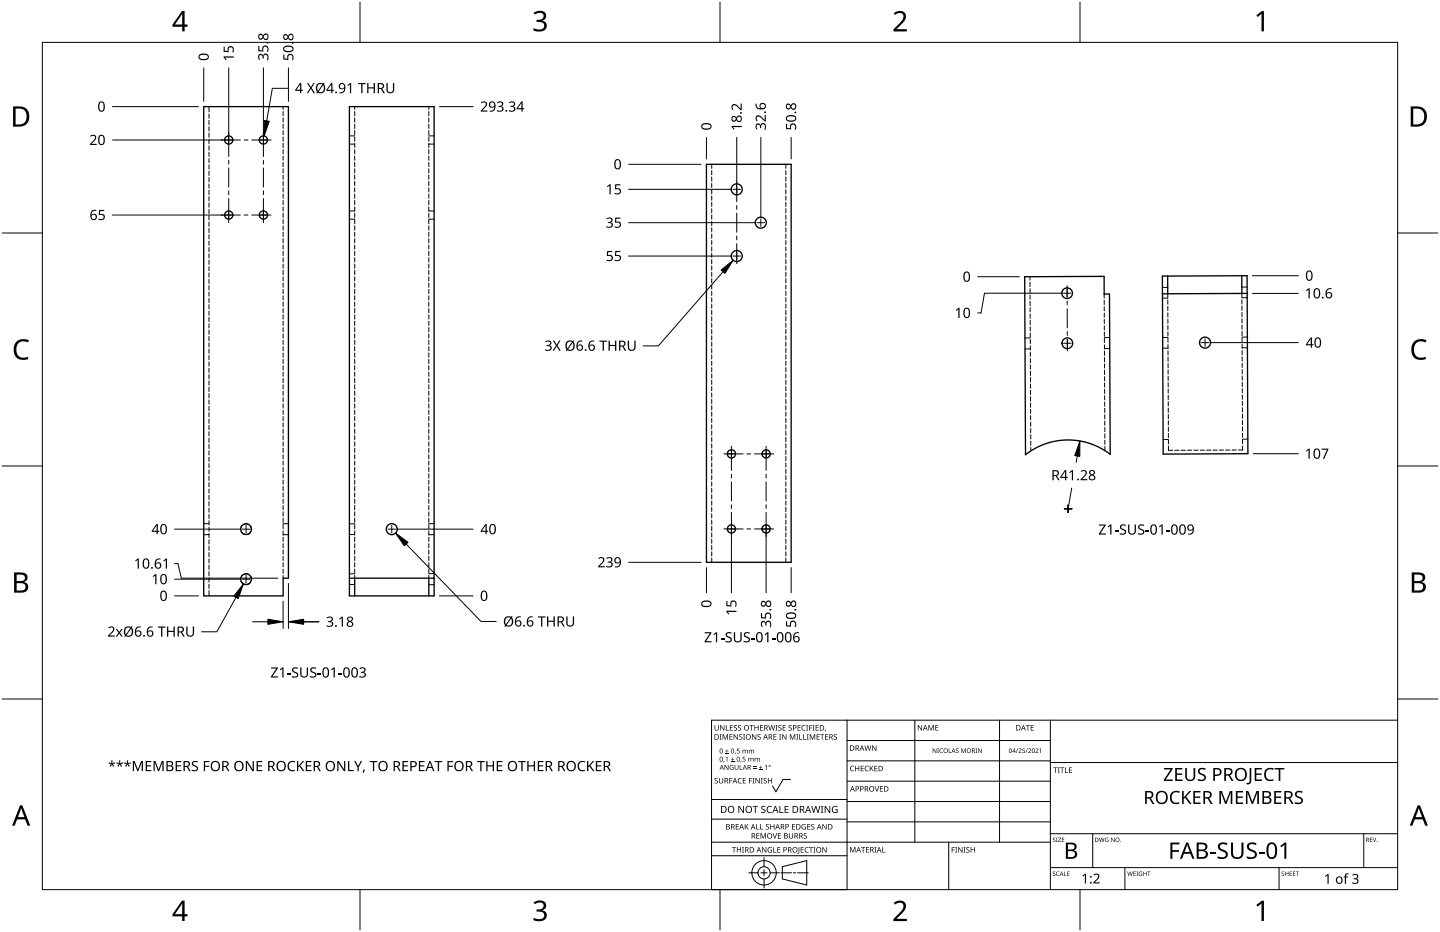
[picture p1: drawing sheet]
<svg xmlns="http://www.w3.org/2000/svg" width="432mm" height="279mm" viewBox="0 0 432 279" stroke-linecap="round" stroke-linejoin="round" font-family="sans-serif">
<g fill="none" stroke="#000" stroke-width=".3">
<path d="M62.7 32v1.5M62.7 34.2v1.3M62.7 36.1v1.3M62.7 38v1.3M62.7 39.9v1.3M84.9 32v.8M84.9 33.4v1.3M84.9 35.3v1.3M84.9 37.2v1.3M84.9 39.1v1.3M106.4 32v.8M106.4 33.4v1.3"/>
<path d="M106.4 35.3v1.3M106.4 37.2v1.3M106.4 39.1v1.3M128.6 32v.8M128.6 33.4v1.3M128.6 35.3v1.3M128.6 37.2v1.3M128.6 39.1v1.3M62.7 41.8v1.3M62.7 43.7v1.3M62.7 45.6v1.3M62.7 47.5v1.3"/>
<path d="M62.7 49.4v1.3M62.7 51.3v1.3M62.7 53.2v1.3M62.7 55.1v1.3M62.7 57v1.3M62.7 58.9v1.3M84.9 41.1v1.2M84.9 43v1.2M84.9 44.9v1.2M84.9 46.8v1.2M84.9 48.7v1.2M84.9 50.6v1.2"/>
<path d="M84.9 52.5v1.3M84.9 54.4v1.3M84.9 56.3v1.3M84.9 58.2v1.3M104.8 40.7h1.6M104.8 43.2h1.6M106.4 41.1v1.2M106.4 43v1.2M106.4 44.9v1.2M106.4 46.8v1.2M106.4 48.7v1.2M106.4 50.6v1.2"/>
<path d="M106.4 52.5v1.3M106.4 54.4v1.3M106.4 56.3v1.3M106.4 58.2v1.3M128.6 40.7h1.6M128.6 43.2h1.6M128.6 41.1v1.2M128.6 43v1.2M128.6 44.9v1.2M128.6 46.8v1.2M128.6 48.7v1.2M128.6 50.6v1.2"/>
<path d="M128.6 52.5v1.3M128.6 54.4v1.3M128.6 56.3v1.3M128.6 58.2v1.3M213.4 49.3v1.2M213.4 51.1v1.3M213.4 53v1.3M213.4 54.9v1.3M213.4 56.8v1.3M213.4 58.8v1.2M235.6 49.3v1.2M235.6 51.1v1.3"/>
<path d="M235.6 53v1.3M235.6 54.9v1.3M235.6 56.8v1.3M235.6 58.8v1.2M62.7 60.9v1.2M62.7 62.8v1.2M62.7 64.7v1.2M62.7 66.6v1.2M62.7 68.5v1.2M62.7 70.4v1.2M62.7 72.3v1.3M62.7 74.2v1.3"/>
<path d="M62.7 76.1v1.3M62.7 78v1.3M62.7 79.9v1.3M84.9 60.1v1.3M84.9 62v1.3M84.9 63.9v1.3M84.9 65.8v1.3M84.9 67.7v1.3M84.9 69.6v1.3M84.9 71.5v1.3M84.9 73.4v1.3M84.9 75.3v1.3"/>
<path d="M84.9 77.2v1.3M84.9 79.2v1.2M104.8 65.7h1.6M106.4 62v1.2h-1.6M106.4 60.1v1.3M106.4 63.9v1.3M106.4 65.8v1.3M106.4 67.7v1.3M106.4 69.6v1.3M106.4 71.5v1.3M106.4 73.4v1.3M106.4 75.3v1.3"/>
<path d="M106.4 77.2v1.3M106.4 79.2v1.2M128.6 62v1.2h1.6M128.6 65.7h1.6M128.6 60.1v1.3M128.6 63.9v1.3M128.6 65.8v1.3M128.6 67.7v1.3M128.6 69.6v1.3M128.6 71.5v1.3M128.6 73.4v1.3M128.6 75.3v1.3"/>
<path d="M128.6 77.2v1.3M128.6 79.2v1.2M213.4 60.7v1.2M213.4 62.6v1.2M213.4 64.5v1.2M213.4 66.4v1.2M213.4 68.3v1.2M213.4 70.2v1.3M213.4 72.1v1.3M213.4 74v1.3M213.4 75.9v1.3M213.4 77.8v1.3"/>
<path d="M213.4 79.7v1.3M235.6 60.7v1.2M235.6 62.6v1.2M235.6 64.5v1.2M235.6 66.4v1.2M235.6 68.3v1.2M235.6 70.2v1.3M235.6 72.1v1.3M235.6 74v1.3M235.6 75.9v1.3M235.6 77.8v1.3M235.6 79.7v1.3"/>
<path d="M62.7 81.8v1.3M62.7 83.7v1.3M62.7 85.6v1.3M62.7 87.5v1.3M62.7 89.4v1.3M62.7 91.3v1.3M62.7 93.2v1.3M62.7 95.1v1.3M62.7 97v1.3M62.7 99v1.2M84.9 81.1v1.2M84.9 83v1.2"/>
<path d="M84.9 84.9v1.2M84.9 86.8v1.2M84.9 88.7v1.2M84.9 90.6v1.3M84.9 92.5v1.3M84.9 94.4v1.3M84.9 96.3v1.3M84.9 98.2v1.3M106.4 81.1v1.2M106.4 83v1.2M106.4 84.9v1.2M106.4 86.8v1.2"/>
<path d="M106.4 88.7v1.2M106.4 90.6v1.3M106.4 92.5v1.3M106.4 94.4v1.3M106.4 96.3v1.3M106.4 98.2v1.3M128.6 81.1v1.2M128.6 83v1.2M128.6 84.9v1.2M128.6 86.8v1.2M128.6 88.7v1.2M128.6 90.6v1.3"/>
<path d="M128.6 92.5v1.3M128.6 94.4v1.3M128.6 96.3v1.3M128.6 98.2v1.3M213.4 81.6v1.3M213.4 83.5v1.3M213.4 85.4v1.3M213.4 87.3v1.3M213.4 89.2v1.3M213.4 91.1v1.3M213.4 93v1.3M213.4 94.9v1.3"/>
<path d="M213.4 96.9v1.2M213.4 98.8v1.2M235.6 81.6v1.3M235.6 83.5v1.3M235.6 85.4v1.3M235.6 87.3v1.3M235.6 89.2v1.3M235.6 91.1v1.3M235.6 93v1.3M235.6 94.9v1.3M235.6 96.9v1.2M235.6 98.8v1.2"/>
<path d="M308.9 83v1M308.9 84.6v1.3M308.9 86.5v1.3M308.9 88.4v1.3M308.9 90.3v1.3M308.9 92.2v1.3M308.9 94.2v1.2M308.9 96.1v1.2M308.9 98v1.2M308.9 99.9v1.2M331.1 88.2v1.2M331.1 90v1.3"/>
<path d="M331.1 91.9v1.3M331.1 93.8v1.3M331.1 95.7v1.3M331.1 97.7l.1 1.2M331.2 99.6v1.2M350.2 86.2h-1.6M350.2 88.1v1.2M350.2 89.4h-1.6M350.2 89.9v1.3M350.2 91.9v1.2M350.2 93.8v1.2M350.2 95.7v1.2"/>
<path d="M350.2 97.6v1.2M350.2 99.5v1.2M372.4 88v1.2M372.4 89.8v1.3M372.4 91.7v1.3M372.4 93.7v1.2M372.4 95.6v1.2M372.4 97.5v1.2M372.4 99.4v1.2M374 86.1h-1.6M374 89.3h-1.6M62.7 100.9v1.2"/>
<path d="M62.7 102.8v1.2M62.7 104.7v1.2M62.7 106.6v1.2M62.7 108.5v1.2M62.7 110.4v1.3M62.7 112.3v1.3M62.7 114.2v1.3M62.7 116.1v1.3M62.7 118v1.3M62.7 119.9v1.3M84.9 100.1v1.3M84.9 102v1.3"/>
<path d="M84.9 103.9v1.3M84.9 105.8v1.3M84.9 107.7v1.3M84.9 109.6v1.3M84.9 111.5v1.3M84.9 113.4v1.3M84.9 115.3v1.3M84.9 117.3v1.2M84.9 119.2v1.2M106.4 100.1v1.3M106.4 102v1.3M106.4 103.9v1.3"/>
<path d="M106.4 105.8v1.3M106.4 107.7v1.3M106.4 109.6v1.3M106.4 111.5v1.3M106.4 113.4v1.3M106.4 115.3v1.3M106.4 117.3v1.2M106.4 119.2v1.2M128.6 100.1v1.3M128.6 102v1.3M128.6 103.9v1.3M128.6 105.8v1.3"/>
<path d="M128.6 107.7v1.3M128.6 109.6v1.3M128.6 111.5v1.3M128.6 113.4v1.3M128.6 115.3v1.3M128.6 117.3v1.2M128.6 119.2v1.2M213.4 100.7v1.2M213.4 102.6v1.2M213.4 104.5v1.2M213.4 106.4v1.2M213.4 108.3v1.3"/>
<path d="M213.4 110.2v1.3M213.4 112.1v1.3M213.4 114v1.3M213.4 115.9v1.3M213.4 117.8v1.3M213.4 119.7v1.3M235.6 100.7v1.2M235.6 102.6v1.2M235.6 104.5v1.2M235.6 106.4v1.2M235.6 108.3v1.3M235.6 110.2v1.3"/>
<path d="M235.6 112.1v1.3M235.6 114v1.3M235.6 115.9v1.3M235.6 117.8v1.3M235.6 119.7v1.3M308.9 101.3h-1.6M308.9 101.8v1.2M308.9 103.7l.1 1.2M309 104.6h-1.6M309 105.6v1.2M309 107.5v1.3M309 109.4v1.3"/>
<path d="M309 111.3v1.3M309 113.2v1.3M309 115.1v1.3M309 117v1.3M309 118.9v1.3M331.2 101.5v1.2M331.2 103.4v1.2M331.2 105.3v1.2M331.2 107.2v1.2M331.2 109.1v1.3M331.2 111v1.3M331.2 112.9v1.3"/>
<path d="M331.2 114.8v1.3M331.2 116.7v1.3M331.2 118.6v1.3M332.7 101.2h-1.5M332.8 104.5h-1.6M350.2 101.2h-1.6M350.2 101.4v1.2M350.2 103.3v1.3M350.2 104.4h-1.5M350.2 105.2v1.3M350.3 107.1v1.3M350.3 109v1.3"/>
<path d="M350.3 110.9v1.3M350.3 112.8v1.3M350.3 114.7v1.3M350.3 116.6v1.3M350.3 118.5v1.3M372.4 101.3l.1 1.2M372.5 103.2v1.2M372.5 105.1v1.3M372.5 107v1.3M372.5 108.9v1.3M372.5 110.8v1.3M372.5 112.7v1.3"/>
<path d="M372.5 114.6v1.3M372.5 116.5v1.3M372.5 118.4v1.3M374 101.1h-1.6M374.1 104.3h-1.6M62.7 121.8v1.3M62.7 123.7v1.3M62.7 125.6v1.3M62.7 127.5v1.3M62.7 129.4v1.3M62.7 131.3v1.3M62.7 133.2v1.3"/>
<path d="M62.7 135.1v1.3M62.7 137.1v1.2M62.7 139v1.2M84.9 121.1v1.2M84.9 123v1.2M84.9 124.9v1.2M84.9 126.8v1.2M84.9 128.7v1.3M84.9 130.6v1.3M84.9 132.5v1.3M84.9 134.4v1.3M84.9 136.3v1.3"/>
<path d="M84.9 138.2v1.3M106.4 121.1v1.2M106.4 123v1.2M106.4 124.9v1.2M106.4 126.8v1.2M106.4 128.7v1.3M106.4 130.6v1.3M106.4 132.5v1.3M106.4 134.4v1.3M106.4 136.3v1.3M106.4 138.2v1.3M128.6 121.1v1.2"/>
<path d="M128.6 123v1.2M128.6 124.9v1.2M128.6 126.8v1.2M128.6 128.7v1.3M128.6 130.6v1.3M128.6 132.5v1.3M128.6 134.4v1.3M128.6 136.3v1.3M128.6 138.2v1.3M213.4 121.6v1.3M213.4 123.5v1.3M213.4 125.4v1.3"/>
<path d="M213.4 127.3v1.3M213.4 129.2v1.3M213.4 131.1v1.3M213.4 133v1.3M213.4 135v1.2M213.4 136.9v1.2M213.4 138.8v1.2M235.6 121.6v1.3M235.6 123.5v1.3M235.6 125.4v1.3M235.6 127.3v1.3M235.6 129.2v1.3"/>
<path d="M235.6 131.1v1.3M235.6 133v1.3M235.6 135v1.2M235.6 136.9v1.2M235.6 138.8v1.2M309 120.8v1.3M309 122.7v1.3M309 124.6v1.3M309.1 126.5v1.3M309.1 128.4v1.3M309.1 130.3v1.3M309.1 132.2v1.3"/>
<path d="M309.1 134.2v1M331.3 120.5v1.3M331.3 122.4v1.3M331.3 124.3v1.3M331.3 126.2v1.3M331.3 128.1v1.3M331.3 130v1.3M331.3 131.9v1.3M331.3 133.8v1.3M350.3 120.4v1.3M350.3 122.3v1.3M350.3 124.2v1.3"/>
<path d="M350.3 126.1v1.3M350.3 128l.1 1.3M350.4 129.9v1.3M350.4 131.8h-1.6M350.4 131.9v1.2M350.4 133.8v1.2h1.2M353.6 135h-1.3M355.5 135h-1.3M357.4 135h-1.3M359.3 135h-1.3M361.2 135h-1.3M363.1 134.9h-1.3"/>
<path d="M365 134.9h-1.3M366.9 134.9h-1.3M368.8 134.9h-1.3M370.7 134.9h-1.3M372.5 120.3v1.3M372.5 122.2l.1 1.3M372.6 124.1v1.3M372.6 126v1.3M372.6 127.9v1.3M372.6 129.8v1.3M372.6 131.8v1.2M372.6 133.7v1.2h-1.3"/>
<path d="M374.2 131.6l-1.6 .1M61.1 157h1.6M62.7 140.9v1.2M62.7 142.8v1.2M62.7 144.7v1.2M62.7 146.6v1.2M62.7 148.5v1.3M62.7 150.4v1.3M62.7 152.3v1.3M62.7 154.2v1.3M62.7 156.1v1.3M62.7 158v1.3"/>
<path d="M62.7 159.9v1.3M72.3 159.3l1 .9M72.7 157.4l-.6 1.2M73.3 157.1l1.3 .1M75.1 157.7l.3 1.3M75.1 159.6l-1.1 .7M84.9 157h1.6M84.9 140.1v1.3M84.9 142v1.3M84.9 143.9v1.3M84.9 145.8v1.3M84.9 147.7v1.3"/>
<path d="M84.9 149.6v1.3M84.9 151.5v1.3M84.9 153.4v1.3M84.9 155.4v1.2M84.9 157.3v1.2M84.9 159.2v1.2M104.8 157h1.6M106.4 140.1v1.3M106.4 142v1.3M106.4 143.9v1.3M106.4 145.8v1.3M106.4 147.7v1.3"/>
<path d="M106.4 149.6v1.3M106.4 151.5v1.3M106.4 153.4v1.3M106.4 155.4v1.2M106.4 157.3v1.2M106.4 159.2v1.2M128.6 157h1.6M128.6 140.1v1.3M128.6 142v1.3M128.6 143.9v1.3M128.6 145.8v1.3M128.6 147.7v1.3"/>
<path d="M128.6 149.6v1.3M128.6 151.5v1.3M128.6 153.4v1.3M128.6 155.4v1.2M128.6 157.3v1.2M128.6 159.2v1.2M213.4 140.7v1.2M213.4 142.6v1.2M213.4 144.5v1.2M213.4 146.4v1.3M213.4 148.3v1.3M213.4 150.2v1.3"/>
<path d="M213.4 152.1v1.3M213.4 154v1.3M213.4 155.9v1.3M213.4 157.8v1.3M213.4 159.7v1.3M235.6 140.7v1.2M235.6 142.6v1.2M235.6 144.5v1.2M235.6 146.4v1.3M235.6 148.3v1.3M235.6 150.2v1.3M235.6 152.1v1.3"/>
<path d="M235.6 154v1.3M235.6 155.9v1.3M235.6 157.8v1.3M235.6 159.7v1.3M61.1 160.3h1.6M62.7 161.8v1.3M62.7 163.7v1.3M62.7 165.6v1.3M62.7 167.5v1.3M62.7 169.4v1.3M62.7 171.3v1.3M62.7 173.2v1.3"/>
<path d="M62.7 175.2v1.2M62.7 177.1v1.5M72.3 174.3l1 .9M72.7 172.4l-.6 1.2M73.3 172.1l1.3 .1M75.1 172.7l.3 1.3M75.1 174.6l-1.1 .7M84.9 160.3h1.6M84.9 161.1v1.2M84.9 163v1.2M84.9 164.9v1.2M84.9 166.8v1.3"/>
<path d="M84.9 168.7v1.3M84.9 170.6v1.3M84.9 172.5v.8M104.8 175.2h1.6M104.8 172h1.6M104.8 160.2h1.6M106.4 161.1v1.2M106.4 163v1.2M106.4 164.9v1.2M106.4 166.8v1.3M106.4 168.7v1.3M106.4 170.6v1.3"/>
<path d="M106.4 172.5v.8M128.6 160.3h1.6M128.6 172h1.6M128.6 175.3h1.6M128.6 161.1v1.2M128.6 163v1.2M128.6 164.9v1.2M128.6 166.8v1.3M128.6 168.7v1.3M128.6 170.6v1.3M128.6 172.5v.8M213.4 161.6v1.3"/>
<path d="M213.4 163.5v1.3M213.4 165.4v1.3M213.4 167.3v1.3M235.6 161.6v1.3M235.6 163.5v1.3M235.6 165.4v1.3M235.6 167.3v1.3"/>
</g>
<g fill="none" stroke="#000" stroke-width=".4">
<path d="M61.1 32h25.4v141.3h-1.6v5.3h-23.8zM104.8 32h25.4v146.6h-25.4zM211.8 49.3h25.4v119.3h-25.4zM307.3 83l23.8-.1v5.3h1.6l.2 48a20.6 20.6 0 0 0-25.4 .1zM350.1 82.8l.1 5.3M372.4 82.7v5.3M374 88l-25.4 .1M374 88v-5.3l-25.4 .1v5.3M374 88l.2 48-25.4 .1-.2-48M104.8 173.3h25.4M106.4 173.3v5.3M128.6 173.3v5.3"/>
<circle cx="68.6" cy="42" r="1.23"/>
<circle cx="79" cy="42" r="1.23"/>
<circle cx="220.9" cy="56.8" r="1.65"/>
<circle cx="68.6" cy="64.5" r="1.23"/>
<circle cx="79" cy="64.5" r="1.23"/>
<circle cx="220.9" cy="76.8" r="1.65"/>
<circle cx="228.1" cy="66.8" r="1.65"/>
<circle cx="320" cy="87.9" r="1.6"/>
<circle cx="320.1" cy="102.9" r="1.6"/>
<circle cx="361.3" cy="102.7" r="1.65"/>
<circle cx="219.3" cy="136.1" r="1.23"/>
<circle cx="229.7" cy="136.1" r="1.23"/>
<circle cx="73.8" cy="158.6" r="1.6"/>
<circle cx="117.5" cy="158.6" r="1.65"/>
<circle cx="219.3" cy="158.6" r="1.23"/>
<circle cx="229.7" cy="158.6" r="1.23"/>
<circle cx="73.8" cy="173.6" r="1.6"/>
</g>
<g fill="none" stroke="#000" stroke-width=".3">
<path d="M254 215.9v50.8h-40.6v-50.8h205.7M274.3 215.9v36.6M299.7 215.9v36.6M315 215.9v50.8M213.4 239.7h40.6M237 233.7h-2.2l-2.1 3.7-1.1-1.8M254 222h61M254 228.1h61M254 234.2h61M315 228.6h104.1M213.4 256.5h40.6M213.4 252.5h101.6"/>
<path d="M213.4 245.6h40.6M229.1 257.1v2.7M234.6 259.8l7.3-1.8v7.3l-7.3-1.8zM254 240.3h61M254 246.4h61M284.5 252.5v14.2M315 249.9h104.1M327.7 249.9v10.2M408.9 249.9v10.2M224.5 261.7h2.8M228.2 261.7h1.8M229.1 260.7v1.9"/>
<path d="M229.1 263.5v2.7M230.9 261.7h2.8M234.1 261.7h3.2M237.9 261.7h.7M239.2 261.7h3.2M315 260.1h104.1M337.3 260.1v6.6M383.5 260.1v6.6"/>
<circle cx="229.1" cy="261.7" r="1.83"/>
<circle cx="229.1" cy="261.7" r="3.7"/>
</g>
<g fill="#000">
<path d="M214.3 217.4h.2v1a.42 .42 0 0 0 .4 .5 .42 .42 0 0 0 .4-.5v-1h.2v1a.62 .62 0 0 1-.6 .6 .62 .62 0 0 1-.6-.6zM215.9 217.4h.3l.8 1.3v-1.3h.2v1.6h-.2l-.9-1.3v1.3h-.2zM217.7 217.4h.2v1.4h.7v.2h-.9zM218.9 217.4h.9v.2h-.7v.5h.6v.1h-.6v.6h.7v.2h-.9zM220.1 217.5l.6-.1 .3 .1-.1 .1a.38 .38 0 0 0-.5-.1 .38 .38 0 0 0-.1 .5 .38 .38 0 0 0 .4 .2 .53 .53 0 0 1 .2 .8 .53 .53 0 0 1-.8 0v-.2a.41 .41 0 0 0 .6 .1 .41 .41 0 0 0 .1-.6 .41 .41 0 0 0-.5-.1zM221.4 217.5l.5-.1 .3 .1v.1a.38 .38 0 0 0-.5-.1 .38 .38 0 0 0-.2 .5 .38 .38 0 0 0 .5 .2 .53 .53 0 0 1 .1 .8 .53 .53 0 0 1-.8 0l.1-.2a.41 .41 0 0 0 .5 .1 .41 .41 0 0 0 .1-.6 .41 .41 0 0 0-.5-.1zM224.8 217.4h1.2v.2h-.5v1.4h-.2v-1.4h-.5zM226.2 217.4h.2v.7h.9v-.7h.2v1.6h-.2v-.7h-.9v.7h-.2zM227.9 217.4h.9v.2h-.7v.5h.7v.1h-.7v.6h.7v.2h-.9zM230.4 217.4h.2l.3 1.4 .4-1.4h.2l.4 1.4 .3-1.4h.2l-.4 1.6h-.2l-.4-1.4-.4 1.4h-.2zM232.6 217.4h.5l-.2 .2v1.2l.2 .2h-.5l.1-.2v-1.2zM233.4 217.5l.6-.1 .3 .1v.1a.38 .38 0 0 0-.5-.1 .38 .38 0 0 0-.2 .5 .38 .38 0 0 0 .5 .2 .53 .53 0 0 1 .1 .8 .53 .53 0 0 1-.8 0l.1-.2a.41 .41 0 0 0 .5 .1 .41 .41 0 0 0 .1-.6 .41 .41 0 0 0-.5-.1z"/>
<path d="M234.7 217.4h.9v.2h-.7v.5h.7v.1h-.7v.6h.7v.2h-.9zM236.5 217.5l.6-.1 .3 .1v.1a.38 .38 0 0 0-.5-.1 .38 .38 0 0 0-.2 .5 .38 .38 0 0 0 .5 .2 .53 .53 0 0 1 .1 .8 .53 .53 0 0 1-.8 0l.1-.2a.41 .41 0 0 0 .5 .1 .41 .41 0 0 0 .1-.6 .41 .41 0 0 0-.5-.1zM239.2 217.4h.9v.2h-.7v.5h.6v.1h-.6v.6h.7v.2h-.9zM240.5 217.6l.6-.2 .5 .1-.1 .1a.65 .65 0 0 0-1 .6 .65 .65 0 0 0 1 .6 .77 .77 0 0 1-1.1-.1 .77 .77 0 0 1 .1-1.1zM241.7 217.4h.6l-.2 .2v1.2l.2 .2h-.6l.2-.2v-1.2zM242.6 217.4h.9v.2h-.7v.5h.7v.2h-.7v.7h-.2zM243.7 217.4h.6l-.2 .2v1.2l.2 .2h-.6l.2-.2v-1.2zM244.6 217.4h.9v.2h-.7v.5h.6v.1h-.6v.6h.7v.2h-.9zM247.5 218.7l.2 .1-.3 .5zM275.2 217.4h.3l.8 1.3v-1.3h.2v1.6h-.2l-.9-1.4v1.4h-.2zM278.4 217.4h.3l.5 1.3 .5-1.3h.3v1.6h-.2v-1.4l-.7 1.4-.5-1.4v1.4h-.2zM280.5 217.4h.9v.1h-.7v.6h.6v.1h-.6v.6h.7v.2h-.9z"/>
<path d="M307.6 217.4h1.2v.1h-.5v1.5h-.2v-1.5h-.5zM309.1 217.4h.9v.1h-.7v.6h.6v.1h-.6v.6h.7v.2h-.9zM214.4 233.4l.5-.2 .3 .1v.2a.38 .38 0 0 0-.5-.2 .38 .38 0 0 0-.2 .5 .38 .38 0 0 0 .5 .2 .53 .53 0 0 1 .2 .8 .53 .53 0 0 1-.8 0v-.2a.41 .41 0 0 0 .5 .1 .41 .41 0 0 0 .1-.5 .41 .41 0 0 0-.5-.2zM215.8 220.1h.6l-.2 .2v1.3l.2 .1h-.6l.2-.1v-1.3zM215.6 233.2h.2v1.1a.42 .42 0 0 0 .4 .4 .42 .42 0 0 0 .4-.4v-1.1h.2v1.1a.62 .62 0 0 1-.6 .6 .62 .62 0 0 1-.6-.6zM217 228.1h.2l-.3 .5zM216.7 220.1h.3l.5 1.3 .5-1.3h.3v1.6h-.2v-1.4l-.7 1.4-.5-1.4v1.4h-.2zM217.5 225.7l.9 .2zM217.9 224.7l.1 .4h.4l-.4 .1v.4l-.1-.4h-.4l.4-.1zM217.6 227.2l.5-.3v1.4h-.2l.1-1.2zM217.3 229.3h.2l.8 1.2v-1.2h.1v1.5h-.2l-.8-1.2 .1 1.2h-.2zM218.7 233.2h.9v.2h-.7v.6h.6v.2h-.6v.7h-.2z"/>
<path d="M219.2 228.2l1 .1zM219 229.5l.9-.1-.1 .1a.6 .6 0 0 0-.8 .6 .6 .6 0 0 0 .8 .5v-.4l-.3-.2h.5v.7a.8 .8 0 0 1-1.1-.1 .8 .8 0 0 1 .1-1.1zM218.7 220.1h.9v.2h-.7v.5h.7v.2h-.7v.6h.7v.1h-.9zM219.6 227.1l.1 .4h.5l-.5 .2v.4l-.1-.4h-.4l.4-.2zM220.4 225.6l.2 .1-.3 .4zM220 220.1h.2l.9 1.4v-1.4h.2v1.6h-.3l-.8-1.3v1.3h-.2zM221 224.4h.7v.2h-.5l-.1 .4a.49 .49 0 0 1 .7 .2 .49 .49 0 0 1-.2 .7 .49 .49 0 0 1-.7-.3 .41 .41 0 0 0 .6 .1 .41 .41 0 0 0 .1-.6 .41 .41 0 0 0-.6 0zM220.3 229.3h.2v1a.38 .38 0 0 0 .4 .3 .38 .38 0 0 0 .3-.3v-1h.2v1a.56 .56 0 0 1-.5 .5 .56 .56 0 0 1-.6-.5zM221.8 229.3h.2v1.3h.6v.2h-.8zM221.4 233.4l.6-.2 .5 .1-.1 .2a.65 .65 0 0 0-1 .6 .65 .65 0 0 0 1 .5 .77 .77 0 0 1-1.1-.1 .77 .77 0 0 1 .1-1.1zM222.1 228.1h.2l-.3 .5zM221.7 220.3l.6-.2 .3 .1-.1 .2a.38 .38 0 0 0-.5-.2 .38 .38 0 0 0-.1 .5 .38 .38 0 0 0 .5 .2 .53 .53 0 0 1 .1 .8 .53 .53 0 0 1-.8 0v-.2a.41 .41 0 0 0 .6 .1 .41 .41 0 0 0 .1-.5 .41 .41 0 0 0-.5-.2z"/>
<path d="M222.7 226.9h.8v.1h-.6l-.1 .5a.49 .49 0 0 1 .7 .2 .49 .49 0 0 1-.2 .6 .49 .49 0 0 1-.7-.2 .41 .41 0 0 0 .6 .1 .41 .41 0 0 0 .1-.6 .41 .41 0 0 0-.6 0zM222.8 220.1h.6l-.2 .2v1.3l.2 .1h-.6l.2-.1v-1.3zM222.7 233.2h.9v.2h-.7v.5h.7v.2h-.7v.6h.7v.2h-.9zM222.7 224.8l.8 .1a.4 .4 0 0 1 .4-.1 .4 .4 0 0 1 .3 .4v.7h-.1v-.7a.27 .27 0 0 0-.4-.3 .27 .27 0 0 0-.2 .4v.6h-.1v-.7a.27 .27 0 0 0-.4-.3 .27 .27 0 0 0-.2 .4v.6h-.1zM224.6 233.2h.9v.2h-.7v.6h.7v.2h-.7v.7h-.2zM224.4 227.2l.8 .2a.4 .4 0 0 1 .5-.2 .4 .4 0 0 1 .2 .4v.7h-.1v-.7a.27 .27 0 0 0-.4-.2 .27 .27 0 0 0-.2 .3v.6h-.1v-.7a.27 .27 0 0 0-.4-.2 .27 .27 0 0 0-.1 .4v.5h-.2zM225.9 230.2l.9 .1zM225.9 229.8l.9 .1zM224.6 224.8l.8 .1a.4 .4 0 0 1 .5-.1 .4 .4 0 0 1 .2 .4v.7h-.1v-.7a.27 .27 0 0 0-.4-.3 .27 .27 0 0 0-.2 .4v.6h-.1v-.7a.27 .27 0 0 0-.4-.3 .27 .27 0 0 0-.2 .4v.6h-.1zM225.6 233.2h.6l-.2 .2v1.3l.2 .2h-.6l.2-.2v-1.3zM225.5 220.1h.2l.9 1.4v-1.4h.2v1.6h-.3l-.8-1.3v1.3h-.2zM227.6 230.6l.9 .2z"/>
<path d="M226.3 227.2l.8 .2a.4 .4 0 0 1 .5-.2 .4 .4 0 0 1 .3 .4v.7h-.2v-.7a.27 .27 0 0 0-.3-.2 .27 .27 0 0 0-.2 .3v.6h-.2v-.7a.27 .27 0 0 0-.4-.2 .27 .27 0 0 0-.1 .4v.5h-.2zM226.5 233.2h.3l.8 1.4v-1.4h.2v1.7h-.2l-.9-1.4v1.4h-.2zM228 229.6l.1 .4h.4l-.4 .1v.4l-.1-.4h-.4l.4-.1zM227.2 220.3l.6-.2 .3 .1-.1 .2a.38 .38 0 0 0-.5-.2 .38 .38 0 0 0-.1 .5 .38 .38 0 0 0 .5 .2 .53 .53 0 0 1 .1 .8 .53 .53 0 0 1-.8 0v-.2a.41 .41 0 0 0 .6 .1 .41 .41 0 0 0 .1-.5 .41 .41 0 0 0-.5-.2zM228.1 233.2h.6l-.2 .2v1.3l.2 .2h-.6l.2-.2v-1.3zM229.4 229.6l.5-.3v1.5h-.2v-1.3zM229 233.4l.6-.2 .3 .1-.1 .2a.38 .38 0 0 0-.5-.2 .38 .38 0 0 0-.1 .5 .38 .38 0 0 0 .5 .2 .53 .53 0 0 1 .1 .8 .53 .53 0 0 1-.8 0v-.2a.41 .41 0 0 0 .6 .1 .41 .41 0 0 0 .1-.5 .41 .41 0 0 0-.5-.2zM230.3 233.2h.2v.7h.8v-.7h.2v1.7h-.2v-.8h-.8v.8h-.2zM231.9 220.1h.9v.2h-.7v.5h.7v.2h-.7v.6h.7v.1h-.9zM233.6 220.1h.6l-.2 .2v1.3l.2 .1h-.6l.2-.1v-1.3zM234.5 220.1h.3l.8 1.4v-1.4h.2v1.6h-.2l-.9-1.3v1.3h-.2zM236.9 220.1h.3l.5 1.3 .5-1.3h.3v1.6h-.2v-1.4l-.7 1.4-.6-1.4v1.4h-.1z"/>
<path d="M238.8 220.1h.6l-.2 .2v1.3l.2 .1h-.6l.2-.1v-1.3zM239.7 220.1h.2v1.5h.7v.1h-.9zM240.9 220.1h.2v1.5h.7v.1h-.9zM241.9 220.1h.6l-.2 .2v1.3l.2 .1h-.6l.2-.1v-1.3zM242.8 220.1h.3l.5 1.3 .5-1.3h.3v1.6h-.2l.1-1.4-.8 1.4-.5-1.4v1.4h-.2zM244.9 220.1h.9v.2h-.7v.5h.6v.2h-.6v.6h.7v.1h-.9zM245.9 220.1h1.3v.2h-.5v1.4h-.3v-1.4h-.5zM247.4 220.1h.9v.2h-.7v.5h.7v.2h-.7v.6h.7v.1h-.9zM250.1 220.3l.5-.2 .4 .1-.1 .2a.38 .38 0 0 0-.5-.2 .38 .38 0 0 0-.2 .5 .38 .38 0 0 0 .5 .2 .53 .53 0 0 1 .2 .8 .53 .53 0 0 1-.8 0v-.2a.41 .41 0 0 0 .5 .1 .41 .41 0 0 0 .1-.5 .41 .41 0 0 0-.5-.2zM255.1 229.8l.6-.2 .4 .1-.1 .1a.65 .65 0 0 0-.9 .6 .65 .65 0 0 0 1 .6 .77 .77 0 0 1-1.1-.1 .77 .77 0 0 1 .1-1.1zM256.4 229.6h.2v.7h.9v-.7h.2v1.6h-.2v-.8h-.9v.8h-.2zM258.1 229.6h.9v.2h-.7v.5h.7v.1h-.7v.6h.7v.2h-.9z"/>
<path d="M259.5 229.8l.6-.2 .4 .1-.1 .1a.65 .65 0 0 0-.9 .6 .65 .65 0 0 0 .9 .6 .77 .77 0 0 1-1.1-.1 .77 .77 0 0 1 .2-1.1zM259.2 223.5h.2l.4 1.3 .3-1.3h.2l.4 1.3 .4-1.3h.2l-.5 1.6h-.2l-.4-1.4-.3 1.4h-.3zM260.8 229.6h.2v.8l.7-.8h.3l-.7 .7 .7 .9h-.3l-.5-.8-.2 .8h-.2zM262.3 235.7h.2l.4 1.4 .5-1.4h.2l-.5 1.6h-.3zM261.5 223.5h.3l.8 1.3v-1.3h.2v1.6h-.2l-.9-1.4v1.4h-.2zM262.2 229.6h.9v.2h-.7v.5h.7v.1h-.7v.6h.7v.2h-.9zM263.9 235.7h.9v.2h-.7v.5h.6v.1h-.6v.6h.7v.2h-.9zM279.7 224.4h.2l.7 1.1v-1.1h.2v1.3h-.2l-.8-1.1 .1 1.1h-.2zM281 224.4h.5l-.1 .1 .1 1.2h-.5l.2-.1zM281.9 224.5l.5-.2 .3 .1v.2a.55 .55 0 0 0-.8 .5 .55 .55 0 0 0 .8 .4 .64 .64 0 0 1-.9 0 .64 .64 0 0 1 .1-1zM284.5 224.4h.2v1.2l.5 .1h-.7zM286.7 224.5l.5-.1 .2 .2a.33 .33 0 0 0-.5-.1 .33 .33 0 0 0-.1 .4 .33 .33 0 0 0 .5 .2 .43 .43 0 0 1 0 .6 .43 .43 0 0 1-.7-.2 .33 .33 0 0 0 .5 .2 .33 .33 0 0 0 0-.5l-.4-.3z"/>
<path d="M288.2 224.4h.3l.4 1.1 .4-1.1h.3v1.3h-.2v-1.2l-.6 1.2-.4-1.2v1.2h-.2zM292.5 224.4h.5l-.1 .1 .1 1.2h-.5l.2-.1zM293.3 224.4h.2l.7 1.1v-1.1h.2v1.3h-.2l-.8-1.1v1.1h-.1zM305.1 224.4h.2l-.7 1.3zM305.4 224.5a.49 .49 0 0 1 .8 .1 .49 .49 0 0 1-.3 .7l-.3 .3 .7 .1h-.9l.4-.5a.37 .37 0 0 0 .3-.5 .37 .37 0 0 0-.6-.1zM306.6 224.4h.7l-.5 .1-.1 .4a.45 .45 0 0 1 .6 .2 .45 .45 0 0 1-.2 .6 .45 .45 0 0 1-.6-.2 .39 .39 0 0 0 .6 .1 .39 .39 0 0 0 0-.6 .39 .39 0 0 0-.5 0zM308 224.4h.2l-.7 1.3zM308.3 224.5a.49 .49 0 0 1 .8 .1 .49 .49 0 0 1-.3 .7l-.3 .3 .7 .1h-.9l.4-.5a.37 .37 0 0 0 .3-.5 .37 .37 0 0 0-.6-.1zM310.5 224.5a.49 .49 0 0 1 .8 .1 .49 .49 0 0 1-.3 .7l-.3 .3 .7 .1h-.9l.3-.5a.37 .37 0 0 0 .4-.5 .37 .37 0 0 0-.6-.1zM311.7 224.7l.5-.3v1.3h-.2v-1.2zM315.9 230.1h1.2v.1h-.5v1.5h-.2v-1.5h-.5zM317.2 230.1h.6l-.2 .1v1.3l.2 .2h-.6l.2-.2v-1.3z"/>
<path d="M317.9 230.1h1.2v.1h-.5v1.5h-.2v-1.5h-.5zM319.4 230.1h.2v1.4h.7v.2h-.9zM320.5 230.1h.9v.1h-.7v.6h.7v.1h-.7v.6h.7v.2h-.9zM349 230.2h2.6v.4l-2 3.1h2.1v.4h-2.7v-.3l2-3.1h-2zM351.3 237.6a2.17 2.17 0 0 1 2.5-.3l-.2 .4a1.55 1.55 0 0 0-2 .3 1.55 1.55 0 0 0-.1 2 1.51 1.51 0 0 0 2.1 .5v.4a2.03 2.03 0 0 1-2.6-.7 2.03 2.03 0 0 1 .3-2.6zM352.4 230.2h2.2v.5h-1.7v1.2h1.6v.4h-1.6v1.4h1.7v.4h-2.2zM355.4 230.2h.5v2.6a1.01 1.01 0 0 0 1 1 1.01 1.01 0 0 0 1-1.1v-2.5h.5v2.5a1.5 1.5 0 0 1-1.5 1.5 1.5 1.5 0 0 1-1.5-1.5zM359.4 230.6a1.84 1.84 0 0 1 2.1-.2l-.1 .4-.5-.1a.74 .74 0 0 0-1.2 .4 .74 .74 0 0 0 .9 .9 1.17 1.17 0 0 1 1 1.5 1.17 1.17 0 0 1-1.7 .7l-.7-.2v-.5l.5 .2a.84 .84 0 0 0 1 .1 .84 .84 0 0 0 .4-1l-.7-.4a1.18 1.18 0 0 1-1-1.8zM374.7 230.2h.5v3.9a1 1 0 0 1-1.4 1v-.4h.6l.3-.5zM376.2 230.2h2.2v.5h-1.7v1.2h1.6v.4h-1.6v1.4h1.7v.4h-2.2zM379.6 230.7a2.17 2.17 0 0 1 2.4-.3l-.2 .4a1.55 1.55 0 0 0-2 .3 1.55 1.55 0 0 0 0 2 1.51 1.51 0 0 0 2.1 .5v.4a2.03 2.03 0 0 1-2.6-.6 2.03 2.03 0 0 1 .3-2.7zM382.2 230.2h2.9v.5h-1.2v3.4h-.5v-3.4h-1.2z"/>
<path d="M388.5 237.5a1.84 1.84 0 0 1 2.1-.2l-.1 .4-.5-.1a.74 .74 0 0 0-1.2 .3 .74 .74 0 0 0 .8 1 1.17 1.17 0 0 1 1.1 1.5 1.17 1.17 0 0 1-1.7 .7l-.7-.2v-.5l.5 .2a.84 .84 0 0 0 1 .1 .84 .84 0 0 0 .3-1l-.6-.4a1.18 1.18 0 0 1-1-1.8zM219.5 254h1.2v.1h-.5v1.5h-.2v-1.5h-.5zM220.6 247.1h.9v.1h-.7v.5h.7v.2h-.7v.6h.7v.2h-.9zM221 254h.2v.6h.8v-.6h.2v1.6h-.2v-.8h-.8v.8h-.2zM221.4 241.6h.3l1.1 1.8v-1.8h.3v2.1h-.3l-1.1-1.7v1.7h-.3zM222.5 254h.6l-.2 .1v1.3l.2 .2h-.6l.2-.2v-1.3zM223.3 247.1h.2v.8l.8-.8h.2l-.6 .7 .6 .9h-.2l-.6-.8-.2 .8h-.2zM225.7 241.6h1.6v.2h-.7v1.9h-.2v-1.9h-.7zM226.8 247.1h.2v1.4h.7v.2h-.9zM226.8 249.8h.9v.2h-.7v.5h.7v.1h-.7v.6h.7v.2h-.9zM228 247.1h.2v1.4h.7v.2h-.9zM228.1 249.8h.3l.5 1.3 .5-1.3h.3v1.6h-.2v-1.4l-.7 1.4-.6-1.4 .1 1.4h-.2z"/>
<path d="M228.4 241.8l.4-.2 .7 .1-.2 .2a.44 .44 0 0 0-.8 .1 .44 .44 0 0 0 .6 .6 .66 .66 0 0 1 .4 .9 .66 .66 0 0 1-1 .2l-.3-.1v-.2l.3 .1a.47 .47 0 0 0 .8-.3 .47 .47 0 0 0-.6-.5l-.4-.4zM228.5 254h.3l.8 1.3v-1.3h.2v1.6h-.2l-.9-1.4v1.4h-.2zM229.7 247.2l.6-.2 .3 .1v.2a.38 .38 0 0 0-.5-.1 .38 .38 0 0 0-.2 .4 .38 .38 0 0 0 .5 .2 .53 .53 0 0 1 .1 .8 .53 .53 0 0 1-.8 .1v-.2a.41 .41 0 0 0 .6 0 .41 .41 0 0 0 .1-.5 .41 .41 0 0 0-.5-.2zM230.1 241.9l.8-.3 .6 .1-.1 .2a.84 .84 0 0 0-1.3 .8 .84 .84 0 0 0 1.3 .7v.3a1.1 1.1 0 0 1-1.4-.4 1.1 1.1 0 0 1 .1-1.4zM230.4 254.2l.7-.3 .4 .1-.1 .2a.67 .67 0 0 0-1 .5 .67 .67 0 0 0 .9 .7v-.5h-.4v-.2h.6v.8a.89 .89 0 0 1-1.2-.2 .89 .89 0 0 1 .1-1.1zM231.7 249.8h.2l.5 1.4 .4-1.4h.2l-.5 1.6h-.2zM231.9 254h.2v1.4h.7v.2h-.9zM231 247.1h.2v.6h.8v-.6h.2v1.6h-.2v-.8h-.8v.8h-.2zM233.7 241.6h.3v1.9h.9v.2h-1.2zM233.1 254h.9v.1h-.7v.5h.6v.2h-.6v.6h.7v.2h-.9zM233.3 249.8h.9v.2h-.7v.5h.6v.1h-.6v.6h.7v.2h-.9zM235.3 241.6h1.2v.2h-1v.7h.9v.2h-.9v.8h1v.2h-1.2z"/>
<path d="M236.6 249.8h.2v1a.42 .42 0 0 0 .4 .4 .42 .42 0 0 0 .4-.4v-1h.2v1a.62 .62 0 0 1-.6 .6 .62 .62 0 0 1-.6-.6zM237.5 247.1h.9v.1h-.7v.5h.7v.2h-.7v.6h.7v.2h-.9zM239.5 254h.2v1.7l-.5 .3-.1-.2 .4-.2zM240.1 254h.9v.1h-.7v.5h.7v.2h-.7v.6h.7v.2h-.9zM240.5 247.3l.8-.3 .3 .1v.2a.67 .67 0 0 0-1.1 .5 .67 .67 0 0 0 1 .7v-.5h-.4v-.2h.6v.8a.89 .89 0 0 1-1.2-.2 .89 .89 0 0 1 0-1.1zM241.1 249.9l.5-.1h.3v.2a.38 .38 0 0 0-.5-.1 .38 .38 0 0 0-.2 .5 .38 .38 0 0 0 .5 .2 .53 .53 0 0 1 .2 .8 .53 .53 0 0 1-.9 0l.1-.2a.41 .41 0 0 0 .5 .1 .41 .41 0 0 0 .1-.6 .41 .41 0 0 0-.5-.1zM241.5 254.2l.6-.3 .4 .1-.1 .2a.65 .65 0 0 0-.9 .6 .65 .65 0 0 0 .9 .6 .77 .77 0 0 1-1.1-.1 .77 .77 0 0 1 .2-1.1zM242.1 247.1h.9v.1h-.7v.5h.6v.2h-.6v.6h.7v.2h-.9zM242.6 254h1.2v.1h-.5v1.5h-.2v-1.5h-.5zM243.3 247.2l.6-.2 .3 .1-.1 .2a.38 .38 0 0 0-.5-.1 .38 .38 0 0 0-.1 .4 .38 .38 0 0 0 .5 .2 .53 .53 0 0 1 .1 .8 .53 .53 0 0 1-.8 .1v-.2a.41 .41 0 0 0 .6 0 .41 .41 0 0 0 .1-.5 .41 .41 0 0 0-.5-.2zM243.9 254h.6l-.2 .1v1.3l.2 .2h-.6l.2-.2v-1.3zM243.3 241.6h.3l.4 1.8 .5-1.8h.3l.5 1.8 .4-1.8h.3l-.6 2.1h-.3l-.5-1.8-.5 1.8h-.2z"/>
<path d="M246.1 241.6h.8l-.3 .2v1.7l.3 .2h-.8l.3-.2v-1.7zM246.6 254h.2l.9 1.3v-1.3h.2v1.6h-.3l-.8-1.4v1.4h-.2zM246.6 247.1h.2l.9 1.3v-1.3h.2v1.6h-.3l-.8-1.4v1.4h-.2zM247.3 241.6h.3l1.1 1.8v-1.8h.3v2.1h-.3l-1.2-1.7v1.7h-.2zM249.7 241.9l1-.3 .4 .1-.1 .2a.87 .87 0 0 0-1.3 .7 .87 .87 0 0 0 1.2 .9v-.7h-.5v-.2h.8v1a1.15 1.15 0 0 1-1.5-.2 1.15 1.15 0 0 1 0-1.5zM254.9 253.9h.3l.5 1.4 .5-1.4h.3v1.7h-.2v-1.5l-.7 1.5-.5-1.5v1.5h-.2zM258.2 253.9h1.2v.2h-.5v1.5h-.2v-1.5h-.5zM259.7 253.9h.9v.2h-.7v.5h.6v.2h-.6v.6h.7v.2h-.9zM262.2 253.9h.6l-.2 .2v1.3l.2 .2h-.6l.2-.2v-1.3zM264.6 253.9h.2v1.5h.7v.2h-.9zM285.4 254h.9v.1h-.7v.6h.6v.2h-.6v.7h-.2zM286.4 254h.6l-.2 .1v1.3l.2 .2h-.6l.2-.2v-1.3z"/>
<path d="M287.3 254h.3l.8 1.3v-1.3h.2v1.6h-.2l-.9-1.4v1.4h-.2zM288.9 254h.6l-.2 .1v1.3l.2 .2h-.6l.2-.2v-1.3zM289.8 254.1l.6-.2 .3 .1-.1 .2a.38 .38 0 0 0-.5-.1 .38 .38 0 0 0-.1 .5 .38 .38 0 0 0 .5 .1 .53 .53 0 0 1 .1 .8 .53 .53 0 0 1-.8 .1v-.2a.41 .41 0 0 0 .6 0 .41 .41 0 0 0 .1-.5 .41 .41 0 0 0-.5-.2zM291.1 254h.2v.6h.8v-.6h.2v1.6h-.2v-.8h-.8v.8h-.2zM315.8 251.2l.4-.1 .2 .2a.32 .32 0 0 0-.4-.1 .32 .32 0 0 0-.1 .5 .32 .32 0 0 0 .4 .1 .41 .41 0 0 1 0 .6 .41 .41 0 0 1-.6-.2 .31 .31 0 0 0 .5 .2 .31 .31 0 0 0 0-.5l-.5-.3zM316.7 251.1h.4l-.1 .2 .1 1.1h-.4l.1-.1zM317.3 251.1h.9l-.7 1.2 .7 .1h-.9l.7-1.1zM318.4 251.1h.7l-.5 .2v.4h.5l-.5 .1v.5l.5 .1h-.7zM329.5 251.1h.2l.3 1.1 .3-1.1h.1l.4 1.1 .2-1.1h.2l-.4 1.3h-.1l-.3-1.1-.3 1.1h-.2zM331.5 251.3l.9-.1-.3 .1a.53 .53 0 0 0-.6 .5 .53 .53 0 0 0 .7 .5v-.4l-.3-.2h.5v.7a.71 .71 0 0 1-.9-.2 .71 .71 0 0 1 0-.9zM333.2 251.1l.9 1.1v-1.1h.1v1.3l-.9-1.1-.1 1.1zM351 252.6h2.7v.5h-2.1v1.8h1.9v.5h-1.9v2h-.6z"/>
<path d="M354.5 237.1h.4v1.9l1.8-1.9h.5l-1.5 1.7 1.6 2.2h-.6l-1.4-1.8-.4 .3v1.5h-.4zM357.8 237.1h2.2v.5h-1.7v1.2h1.6v.4h-1.6v1.4h1.7v.4h-2.2zM362.9 255.4h1.6v.5h-1.6zM365.7 237.1h.7l1.2 3.2 1.2-3.2h.7v3.9h-.5l.1-3.4-1.3 3.4h-.4l-1.3-3.4v3.4h-.4zM365.4 253a2.3 2.3 0 0 1 2.7-.2l-.2 .5a1.41 1.41 0 0 0-2.1 .3 1.83 1.83 0 0 0 1.7 1.4 1.36 1.36 0 0 1 .6 1.7 1.36 1.36 0 0 1-1.6 .8l-1.4-.2v-.6a1.72 1.72 0 0 0 2.5-.3 1.48 1.48 0 0 0-1.5-1.3 1.32 1.32 0 0 1-.7-2.1zM370.6 237.1h2.2v.5h-1.7v1.2h1.6v.4h-1.6v1.4h1.7v.4h-2.2zM369.1 252.6h.6v3.1a1.26 1.26 0 0 0 1.3 1.3 1.26 1.26 0 0 0 1.3-1.3v-3.1h.6v3.1a1.87 1.87 0 0 1-1.9 1.8 1.87 1.87 0 0 1-1.9-1.8zM373.6 237.1h.7l1.2 3.2 1.3-3.2h.7v3.9h-.5v-3.4l-1.3 3.4h-.4l-1.3-3.4 .1 3.4h-.5zM374.1 253a2.3 2.3 0 0 1 2.7-.2l-.2 .5a1.41 1.41 0 0 0-2.1 .3 1.83 1.83 0 0 0 1.7 1.4 1.36 1.36 0 0 1 .6 1.7 1.36 1.36 0 0 1-1.6 .8l-1.4-.2v-.6a1.72 1.72 0 0 0 2.5-.3 1.48 1.48 0 0 0-1.5-1.3 1.32 1.32 0 0 1-.7-2.1zM377.5 255.4h1.6v.5h-1.6zM382.1 237.1h2.2v.5h-1.7v1.2h1.6v.4h-1.6v1.4h1.7v.4h-2.2zM383.9 253.6l1.3-1h.5v4.8h-.6l.1-4.2-1 .8z"/>
<path d="M410.8 251.1h.7l-.6 .2v.4h.6l-.6 .1v.5l.6 .1h-.7zM411.6 251.1h.2l.4 1.1 .3-1.1h.2l-.5 1.3zM315.8 261.4l.4-.1 .2 .2a.32 .32 0 0 0-.4-.1 .32 .32 0 0 0-.1 .4 .32 .32 0 0 0 .4 .1 .41 .41 0 0 1 0 .7 .41 .41 0 0 1-.6-.2 .31 .31 0 0 0 .5 .1 .31 .31 0 0 0 0-.5l-.5-.2zM316.9 261.4l.4-.1h.4l-.1 .2a.52 .52 0 0 0-.7 .5 .52 .52 0 0 0 .7 .4 .61 .61 0 0 1-.9-.1 .61 .61 0 0 1 .2-.9zM319.1 261.3h.1v1.1l.6 .2h-.7zM320 261.3h.7l-.5 .1v.4h.5l-.5 .2v.4l.5 .2h-.7zM324.6 262.5l1.1-.6v2.9h-.4v-2.5l-.5 .5zM327.9 262.2a1.01 1.01 0 0 1 1.6 0 1.01 1.01 0 0 1-.4 1.6l-.8 .7h1.5v.3h-2v-.3l1.1-1a.69 .69 0 0 0 .3-1.1 .69 .69 0 0 0-1.1 .1zM338 261.3h.2l.3 1.1 .3-1.1h.1l.3 1.1 .3-1.1h.2l-.4 1.3h-.1l-.3-1.1-.4 1.1h-.1zM339.9 261.3h.7l-.6 .1v.4h.6l-.6 .2v.4l.6 .2h-.7zM340.8 261.3h.5l-.2 .1 .2 1.2h-.5l.1-.1zM341.6 261.4l.9-.1-.2 .1a.53 .53 0 0 0-.7 .6 .53 .53 0 0 0 .7 .4v-.4l-.2-.1h.4v.6a.71 .71 0 0 1-.9-.1 .71 .71 0 0 1 0-1z"/>
<path d="M342.8 261.3h.2v.5h.7v-.5h.1v1.3h-.1v-.6h-.7v.6h-.2zM344 261.3h1l-.4 .1v1.2h-.2v-1.2zM384.3 261.4l.5-.1 .2 .2a.32 .32 0 0 0-.4-.1 .32 .32 0 0 0-.1 .4 .32 .32 0 0 0 .4 .1 .41 .41 0 0 1 0 .7 .41 .41 0 0 1-.6-.2 .31 .31 0 0 0 .4 .1 .31 .31 0 0 0 .1-.5l-.5-.2zM385.3 261.3h.2v.5h.7v-.5h.1v1.3h-.1v-.6h-.7v.6h-.2zM386.7 261.3h.7l-.5 .1v.4h.5l-.5 .2v.4l.5 .2h-.7zM387.7 261.3h.7l-.5 .1v.4h.5l-.5 .2v.4l.5 .2h-.7zM388.5 261.3h1l-.4 .1v1.2h-.1v-1.2zM397.3 262.6l1.1-.6v2.9h-.3v-2.5l-.6 .5zM403.4 262l1-.1-.1 .3-.5-.1-.2 .3v.4h.6v.2h-.6v1.9h-.3v-1.9h-.4l.4-.3zM405.5 262.3a.96 .96 0 0 1 1.2-.4 .96 .96 0 0 1 .5 1.2l-.5 .3a.82 .82 0 0 1 .7 1 .82 .82 0 0 1-1.1 .6l-.8-.2v-.3l.6 .2a.6 .6 0 0 0 .9-.5 .6 .6 0 0 0-.8-.6h-.3v-.3h.3a.58 .58 0 0 0 .7-.8 .58 .58 0 0 0-1-.1l-.2 .1z"/>
<path d="M223 218.2a.81 .81 0 0 1 1.6 0 .81 .81 0 0 1-1.6 0zM223.3 218.2a.6 .6 0 0 0 1.2 0 .6 .6 0 0 0-1.2 0z"/>
<path d="M229.2 217.4h.4a.47 .47 0 0 1 .6 .3 .47 .47 0 0 1-.3 .6l.4 .7h-.2l-.4-.7h-.3v.7h-.2zM229.4 217.6v.6h.2a.31 .31 0 0 0 .4-.3 .31 .31 0 0 0-.4-.3z"/>
<path d="M237.8 217.4h.4a.54 .54 0 0 1 .6 .6 .54 .54 0 0 1-.8 .4v.6h-.2zM238 217.6v.6a.39 .39 0 0 0 .6-.3 .39 .39 0 0 0-.6-.3z"/>
<path d="M245.8 217.4h.5a.81 .81 0 0 1 .8 .8 .81 .81 0 0 1-.8 .8h-.5zM246 217.6v1.2h.3a.64 .64 0 0 0 .6-.6 .64 .64 0 0 0-.6-.6z"/>
<path d="M277.4 217.4h.1l.7 1.6h-.2l-.2-.5h-.7l-.2 .5h-.2zM277.4 217.6l-.2 .7h.5z"/>
<path d="M304.7 217.4h.5a.81 .81 0 0 1 .8 .8 .81 .81 0 0 1-.8 .8h-.5zM304.9 217.5v1.3h.2a.64 .64 0 0 0 .7-.6 .64 .64 0 0 0-.6-.7z"/>
<path d="M306.8 217.4h.2l.6 1.6h-.2l-.2-.5h-.7l-.1 .5h-.3zM306.9 217.6l-.3 .7h.5z"/>
<path d="M214.3 220.1h.5a.81 .81 0 0 1 .8 .9 .81 .81 0 0 1-.9 .7h-.4zM214.5 220.3v1.3h.2a.64 .64 0 0 0 .6-.7 .64 .64 0 0 0-.6-.6z"/>
<path d="M216 224.5l.4-.1 .3 .4v.7l-.3 .4-.3-.1-.3-.3zM216.1 224.6l-.1 .2a.52 .52 0 0 0-.1 .6 .52 .52 0 0 0 .6 .3 .56 .56 0 0 0 .2-.7 .56 .56 0 0 0-.6-.4z"/>
<path d="M216 227l.4-.1 .3 .3v.7l-.3 .4h-.3l-.3-.3zM216.1 227.1l-.1 .1a.52 .52 0 0 0-.1 .6 .52 .52 0 0 0 .6 .3 .56 .56 0 0 0 .2-.7 .56 .56 0 0 0-.6-.3z"/>
<path d="M216.3 229.3l.8 1.5-.4-.5h-.6l-.3 .5zM216.4 229.5l-.2 .7h.5z"/>
<path d="M217.3 233.2h.4a.47 .47 0 0 1 .6 .4 .47 .47 0 0 1-.3 .5l.4 .8h-.2l-.4-.7h-.3v.7h-.2zM217.5 233.4v.6h.2a.31 .31 0 0 0 .4-.3 .31 .31 0 0 0-.4-.3z"/>
<path d="M219.4 224.5l.4-.1 .3 .4v.7l-.3 .4-.4-.1-.2-.3zM219.5 224.6l-.1 .2a.52 .52 0 0 0-.1 .6 .52 .52 0 0 0 .5 .3 .56 .56 0 0 0 .3-.7 .56 .56 0 0 0-.6-.4z"/>
<path d="M220.3 233.2h.2l.6 1.7h-.2l-.2-.5h-.7l-.2 .5h-.2zM220.4 233.4l-.3 .8h.5z"/>
<path d="M221.1 227l.4-.1 .3 .3v.7l-.3 .4h-.3l-.3-.3zM221.2 227.1l-.1 .1a.52 .52 0 0 0-.1 .6 .52 .52 0 0 0 .6 .3 .56 .56 0 0 0 .2-.7 .56 .56 0 0 0-.6-.3z"/>
<path d="M223.3 229.3l.7 1.5-.4-.5h-.6l-.3 .5zM223.3 229.5l-.2 .7h.5z"/>
<path d="M224.2 229.3h.4a.42 .42 0 0 1 .5 .3 .42 .42 0 0 1-.3 .5l.4 .7h-.2l-.3-.6h-.3v.6h-.2zM224.4 229.5v.5h.2a.28 .28 0 0 0 .3-.3 .28 .28 0 0 0-.3-.2z"/>
<path d="M223.5 220.9a.81 .81 0 0 1 1.6 0 .81 .81 0 0 1-1.6 0zM223.9 220.9a.6 .6 0 0 0 1.2 0 .6 .6 0 0 0-1.2 0z"/>
<path d="M229.5 220.1h.2l.6 1.6h-.2l-.2-.5h-.7l-.2 .5h-.2zM229.6 220.3l-.3 .8h.5z"/>
<path d="M230.5 229.6a.31 .31 0 0 1 .6 0 .31 .31 0 0 1-.6 0zM230.6 229.6a.2 .2 0 0 0 .4 0 .2 .2 0 0 0-.4 0z"/>
<path d="M230.5 220.1h.5a.47 .47 0 0 1 .5 .3 .47 .47 0 0 1-.3 .6l.5 .7h-.3l-.4-.6h-.3v.6h-.2zM230.7 220.3v.6h.3a.31 .31 0 0 0 .3-.3 .31 .31 0 0 0-.4-.3z"/>
<path d="M248.7 220.1h.4a.47 .47 0 0 1 .6 .3 .47 .47 0 0 1-.3 .6l.4 .7h-.2l-.4-.6h-.3v.6h-.2zM248.9 220.3v.6h.2a.31 .31 0 0 0 .4-.3 .31 .31 0 0 0-.4-.3z"/>
<path d="M255.5 235.7h.2l.6 1.6h-.2l-.2-.5h-.6l-.2 .5h-.2zM255.6 235.9l-.2 .7h.5z"/>
<path d="M254.9 223.5h.5a.81 .81 0 0 1 .8 .8 .81 .81 0 0 1-.9 .8h-.4zM255.1 223.6v1.3h.2a.64 .64 0 0 0 .7-.6 .64 .64 0 0 0-.6-.7z"/>
<path d="M256.5 223.5h.5a.47 .47 0 0 1 .6 .3 .47 .47 0 0 1-.3 .6l.4 .7h-.2l-.4-.7h-.3v.7h-.3zM256.8 223.6v.6h.2a.31 .31 0 0 0 .4-.3 .31 .31 0 0 0-.4-.3z"/>
<path d="M256.6 235.7h.4a.54 .54 0 0 1 .6 .6 .54 .54 0 0 1-.8 .4v.6h-.2zM256.8 235.9v.6a.39 .39 0 0 0 .6-.3 .39 .39 0 0 0-.6-.3z"/>
<path d="M257.9 235.7h.5a.54 .54 0 0 1 .6 .6 .54 .54 0 0 1-.9 .4v.6h-.2zM258.1 235.9v.6a.39 .39 0 0 0 .7-.3 .39 .39 0 0 0-.7-.3z"/>
<path d="M258.4 223.5h.2l.6 1.6h-.2l-.2-.5h-.7l-.2 .5h-.2zM258.5 223.7l-.3 .7h.5z"/>
<path d="M259.3 235.7h.5a.47 .47 0 0 1 .5 .3 .47 .47 0 0 1-.3 .6l.5 .7h-.3l-.4-.7h-.3v.7h-.2zM259.5 235.9v.6h.3a.31 .31 0 0 0 .3-.4 .31 .31 0 0 0-.4-.2z"/>
<path d="M260.5 236.5a.81 .81 0 0 1 1.6 0 .81 .81 0 0 1-1.6 0zM260.9 236.5a.6 .6 0 0 0 1.1 0 .6 .6 0 0 0-1.1 0z"/>
<path d="M263.5 229.6h.5a.81 .81 0 0 1 .8 .8 .81 .81 0 0 1-.9 .8h-.4zM263.7 229.8v1.2h.2a.64 .64 0 0 0 .6-.6 .64 .64 0 0 0-.6-.6z"/>
<path d="M265.1 235.7h.5a.81 .81 0 0 1 .8 .8 .81 .81 0 0 1-.8 .8h-.5zM265.3 235.9v1.2h.2a.64 .64 0 0 0 .7-.6 .64 .64 0 0 0-.6-.6z"/>
<path d="M282.8 225a.7 .7 0 0 1 1.4 0 .7 .7 0 0 1-1.4 0zM283.1 225.1a.5 .5 0 0 0 1 0 .5 .5 0 0 0-1 0z"/>
<path d="M285.8 224.4l.7 1.3-.3-.4h-.6l-.3 .4zM285.9 224.5l-.2 .7h.4z"/>
<path d="M289.8 225a.7 .7 0 0 1 1.4 0 .7 .7 0 0 1-1.4 0zM290.1 225.1a.5 .5 0 0 0 1 0 .5 .5 0 0 0-1 0z"/>
<path d="M291.5 224.4h.3a.39 .39 0 0 1 .5 .2 .39 .39 0 0 1-.2 .5l.3 .6-.5-.5h-.3v.5h-.1zM291.6 224.5v.5h.2a.26 .26 0 0 0 .3-.2 .26 .26 0 0 0-.3-.3z"/>
<path d="M302.7 224.4h.4l.3 .3v.7l-.3 .3-.5-.2zM302.8 224.6l-.1 .1a.49 .49 0 0 0-.1 .6 .49 .49 0 0 0 .6 .2 .53 .53 0 0 0 .2-.6 .53 .53 0 0 0-.6-.3z"/>
<path d="M304.2 224.4h.2v.9h.2l-.2 .4-.2-.3h-.6zM304.2 224.5l-.5 .8h.5z"/>
<path d="M309.6 224.4h.4l.3 .3v.7l-.3 .3h-.3l-.3-.3zM309.7 224.6l-.1 .1a.49 .49 0 0 0-.1 .6 .49 .49 0 0 0 .5 .2 .53 .53 0 0 0 .2-.6 .53 .53 0 0 0-.5-.3z"/>
<path d="M343.4 237.1h1.1a1.12 1.12 0 0 1 1.3 .8 1.12 1.12 0 0 1-.7 1.4l1.1 1.7h-.6l-1-1.6h-.7v1.6h-.5zM343.9 237.5v1.5h.6a.74 .74 0 0 0 .9-.7 .74 .74 0 0 0-1-.8z"/>
<path d="M347 237.6a1.91 1.91 0 0 1 2.5-.2 1.91 1.91 0 0 1 .5 2.5 1.86 1.86 0 0 1-2.4 1 1.86 1.86 0 0 1-1-2.5zM347.5 237.8a1.62 1.62 0 0 0-.5 1.7 1.62 1.62 0 0 0 1.4 1.1 1.61 1.61 0 0 0 1.2-1.5 1.61 1.61 0 0 0-1.2-1.6z"/>
<path d="M360.9 237.1h1a1.12 1.12 0 0 1 1.4 .8 1.12 1.12 0 0 1-.7 1.4l1 1.7h-.5l-1-1.6h-.8v1.6h-.4zM361.3 237.5v1.5h.6a.74 .74 0 0 0 .9-.7 .74 .74 0 0 0-.9-.8z"/>
<path d="M363.8 230.2h1a1.22 1.22 0 0 1 1.5 1.3 1.22 1.22 0 0 1-1.5 1.1h-.5v1.5h-.5zM364.3 230.7v1.5a.97 .97 0 0 0 1.1-.1 .97 .97 0 0 0 .3-1l-.5-.4z"/>
<path d="M367.1 230.2h1.1a1.12 1.12 0 0 1 1.4 .8 1.12 1.12 0 0 1-.8 1.4l1.1 1.7h-.6l-.9-1.6h-.8v1.6h-.5zM367.6 230.7v1.4h.6a.74 .74 0 0 0 .9-.7 .74 .74 0 0 0-.9-.7z"/>
<path d="M370.8 230.7a1.91 1.91 0 0 1 2.5-.1 1.91 1.91 0 0 1 .5 2.4 1.86 1.86 0 0 1-2.5 1 1.86 1.86 0 0 1-.9-2.5zM371.2 230.9a1.62 1.62 0 0 0-.5 1.7 1.62 1.62 0 0 0 1.4 1.2 1.61 1.61 0 0 0 1.3-1.6 1.61 1.61 0 0 0-1.3-1.6z"/>
<path d="M378.6 237.1h1.1a1 1 0 0 1 1.3 .5 1 1 0 0 1-.4 1.3h-.2a1.06 1.06 0 0 1 .9 1.3 1.06 1.06 0 0 1-1.4 .8h-1.3zM379 239.2v1.4h.8a.73 .73 0 0 0 .9-.7 .73 .73 0 0 0-.9-.7zM379 237.5v1.3h.8a.67 .67 0 0 0 .8-.7 .67 .67 0 0 0-.9-.6z"/>
<path d="M385.1 237.1h1.1a1.12 1.12 0 0 1 1.4 .8 1.12 1.12 0 0 1-.8 1.4l1.1 1.7h-.6l-.9-1.6h-.8v1.6h-.5zM385.6 237.5v1.5h.6a.74 .74 0 0 0 .9-.7 .74 .74 0 0 0-.9-.8z"/>
<path d="M217.7 247.1h.5a.42 .42 0 0 1 .6 .2 .42 .42 0 0 1-.3 .5 .44 .44 0 0 1 .4 .6 .44 .44 0 0 1-.6 .3h-.6zM217.9 247.9v.6h.4a.31 .31 0 0 0 .4-.3 .31 .31 0 0 0-.4-.3zM217.9 247.2v.5h.3a.28 .28 0 0 0 .4-.2 .28 .28 0 0 0-.4-.3z"/>
<path d="M216.2 241.6h.6a1.05 1.05 0 0 1 1.1 1.1 1.05 1.05 0 0 1-1.1 1h-.6zM216.5 241.8v1.7h.3a.83 .83 0 0 0 .8-.8 .83 .83 0 0 0-.8-.9z"/>
<path d="M219.2 247.1h.5a.47 .47 0 0 1 .5 .3 .47 .47 0 0 1-.3 .5l.5 .8h-.3l-.4-.7h-.3v.7h-.2zM219.4 247.2v.6h.3a.31 .31 0 0 0 .3-.3 .31 .31 0 0 0-.4-.3z"/>
<path d="M218.5 241.9a1.02 1.02 0 0 1 1.5 .1 1.02 1.02 0 0 1-.3 1.5 1.02 1.02 0 0 1-1.4-.5zM218.7 242a.83 .83 0 0 0-.2 1.1 .83 .83 0 0 0 1.2 .2l.1-.1a.81 .81 0 0 0 0-1.1 .81 .81 0 0 0-1.1-.1z"/>
<path d="M222.3 247h.2l.6 1.7h-.2l-.2-.5h-.6l-.2 .5h-.2zM222.4 247.3l-.3 .7h.5z"/>
<path d="M223.4 254h.5a.47 .47 0 0 1 .5 .3 .47 .47 0 0 1-.3 .6l.5 .7h-.3l-.4-.7h-.3v.7h-.2zM223.6 254.1v.6h.3a.31 .31 0 0 0 .3-.3 .31 .31 0 0 0-.4-.3z"/>
<path d="M223.8 241.9a1.02 1.02 0 0 1 1.5 .1 1.02 1.02 0 0 1-.3 1.5 1.02 1.02 0 0 1-1.4-.5zM224.1 242a.83 .83 0 0 0-.3 1.1 .83 .83 0 0 0 1.2 .2l.1-.1a.81 .81 0 0 0 0-1.1 .81 .81 0 0 0-1-.1z"/>
<path d="M225.4 249.8h.4a.47 .47 0 0 1 .6 .3 .47 .47 0 0 1-.3 .6l.5 .7h-.3l-.4-.7h-.3v.7h-.2zM225.6 250v.6h.2a.31 .31 0 0 0 .4-.3 .31 .31 0 0 0-.4-.3z"/>
<path d="M224.8 254h.5a.81 .81 0 0 1 .8 .8 .81 .81 0 0 1-.8 .8h-.5zM225 254.1v1.3h.2a.64 .64 0 0 0 .7-.6 .64 .64 0 0 0-.6-.7z"/>
<path d="M225.7 247h.2l.7 1.7h-.3l-.2-.5h-.6l-.2 .5h-.2zM225.8 247.3l-.2 .7h.5z"/>
<path d="M227.5 254h.2l.6 1.6h-.2l-.2-.5h-.7l-.1 .5h-.3zM227.6 254.2l-.3 .7h.5z"/>
<path d="M229.9 250.6a.81 .81 0 0 1 1.6 0 .81 .81 0 0 1-1.6 0zM230.3 250.6a.6 .6 0 0 0 1.2 0 .6 .6 0 0 0-1.2 0z"/>
<path d="M232.4 241.6h.2l.8 2.1h-.2l-.3-.6h-.8l-.3 .6h-.2zM232.5 241.9l-.3 .9h.6z"/>
<path d="M233.1 247h.2l.6 1.7h-.2l-.2-.5h-.7l-.1 .5h-.3zM233.2 247.3l-.3 .7h.5z"/>
<path d="M234.1 247.1h.5a.47 .47 0 0 1 .5 .3 .47 .47 0 0 1-.3 .5l.5 .8h-.3l-.4-.7h-.3v.7h-.2zM234.3 247.2v.6h.3a.31 .31 0 0 0 .3-.3 .31 .31 0 0 0-.3-.3z"/>
<path d="M235.1 249.8h.5a.42 .42 0 0 1 .6 .2 .42 .42 0 0 1-.3 .6 .44 .44 0 0 1 .3 .5 .44 .44 0 0 1-.5 .3h-.6zM235.3 250.6v.6h.3a.31 .31 0 0 0 .4-.3 .31 .31 0 0 0-.4-.3zM235.3 250v.5h.3a.28 .28 0 0 0 .4-.3 .28 .28 0 0 0-.4-.2z"/>
<path d="M234.9 254h.5a.54 .54 0 0 1 .6 .6 .54 .54 0 0 1-.9 .4v.6h-.2zM235.1 254.1v.7a.39 .39 0 0 0 .7-.3 .4 .4 0 0 0-.7-.4z"/>
<path d="M236.3 254h.4a.47 .47 0 0 1 .6 .3 .47 .47 0 0 1-.3 .6l.5 .7h-.3l-.4-.7h-.3v.7h-.2zM236.5 254.1v.6h.2a.31 .31 0 0 0 .4-.3 .31 .31 0 0 0-.4-.3z"/>
<path d="M235.5 247.1h.5a.54 .54 0 0 1 .6 .6 .54 .54 0 0 1-.9 .3v.7h-.2zM235.7 247.2v.7a.4 .4 0 0 0 .7-.4 .39 .39 0 0 0-.7-.3z"/>
<path d="M238.2 249.8h.5a.47 .47 0 0 1 .6 .3 .47 .47 0 0 1-.4 .6l.5 .7h-.2l-.4-.7h-.4v.7h-.2zM238.4 250v.6h.3a.31 .31 0 0 0 .4-.3 .31 .31 0 0 0-.4-.3z"/>
<path d="M237.5 254.8a.81 .81 0 0 1 1.6 0 .81 .81 0 0 1-1.6 0zM237.8 254.8a.6 .6 0 0 0 1.2 0 .6 .6 0 0 0-1.2 0z"/>
<path d="M237.7 241.6h.6a1.05 1.05 0 0 1 1.1 1.1 1.05 1.05 0 0 1-1.1 1h-.6zM237.9 241.8v1.7h.3a.83 .83 0 0 0 .9-.8 .83 .83 0 0 0-.8-.9z"/>
<path d="M239.6 249.8h.5a.47 .47 0 0 1 .6 .3 .47 .47 0 0 1-.3 .6l.4 .7h-.2l-.4-.7h-.3v.7h-.3zM239.9 250v.6h.2a.31 .31 0 0 0 .4-.3 .31 .31 0 0 0-.4-.3z"/>
<path d="M238.8 247.1h.4a.81 .81 0 0 1 .8 .8 .81 .81 0 0 1-.8 .8h-.4zM239 247.2v1.3h.2a.64 .64 0 0 0 .6-.6 .64 .64 0 0 0-.6-.7z"/>
<path d="M239.8 241.6h.6a.61 .61 0 0 1 .8 .4 .61 .61 0 0 1-.4 .8l.5 .9h-.3l-.5-.9h-.4v.9h-.3zM240.1 241.8v.8h.3a.4 .4 0 0 0 .5-.4 .4 .4 0 0 0-.5-.4z"/>
<path d="M242.2 241.6h.2l.9 2.1h-.3l-.3-.6h-.8l-.3 .6h-.2zM242.3 241.9l-.3 .9h.7z"/>
<path d="M245.6 247h.1l.7 1.7h-.2l-.2-.5h-.7l-.2 .5h-.2zM245.7 247.3l-.3 .7h.5z"/>
<path d="M244.6 254.8a.81 .81 0 0 1 1.6 0 .81 .81 0 0 1-1.6 0zM245 254.8a.6 .6 0 0 0 1.2 0 .6 .6 0 0 0-1.2 0z"/>
<path d="M248.3 247.1h.5a.81 .81 0 0 1 .8 .8 .81 .81 0 0 1-.8 .8h-.5zM248.5 247.2v1.3h.2a.64 .64 0 0 0 .7-.6 .64 .64 0 0 0-.6-.7z"/>
<path d="M257.4 253.9h.2l.6 1.7h-.2l-.2-.5h-.7l-.2 .5h-.2zM257.5 254.1l-.3 .8h.5z"/>
<path d="M260.9 253.9h.5a.47 .47 0 0 1 .6 .4 .47 .47 0 0 1-.4 .5l.5 .8h-.2l-.4-.7h-.4v.7h-.2zM261.1 254.1v.6h.3a.31 .31 0 0 0 .4-.3 .31 .31 0 0 0-.4-.3z"/>
<path d="M263.5 253.9h.2l.6 1.7h-.2l-.2-.5h-.6l-.2 .5h-.2zM263.6 254.1l-.2 .8h.5z"/>
<path d="M319.6 252.6h1.4a1.32 1.32 0 0 1 1.5 .3 1.32 1.32 0 0 1 .2 1.5l-.8 .5a1.33 1.33 0 0 1 1.1 1.6 1.33 1.33 0 0 1-1.7 1h-1.7zM320.2 255.2v1.7h1a.92 .92 0 0 0 1.2-.9 .92 .92 0 0 0-1.2-.8zM320.2 253.1v1.6h.9a.83 .83 0 0 0 1.1-.9 .83 .83 0 0 0-1.2-.7z"/>
<path d="M328.4 251.1l.8 .1 .2 .5a.61 .61 0 0 1-.7 .7h-.3zM328.5 251.3v1l.5-.1 .2-.7z"/>
<path d="M334.4 251.8a.65 .65 0 0 1 1.3 0 .65 .65 0 0 1-1.3 0zM334.7 251.8a.48 .48 0 0 0 .9 0 .48 .48 0 0 0-.9 0z"/>
<path d="M355.7 252.6h.6l1.9 4.8h-.7l-.6-1.5h-1.9l-.6 1.5h-.6zM356 253.2l-.8 2.2h1.6z"/>
<path d="M358.8 252.6h1.4a1.32 1.32 0 0 1 1.5 .3 1.32 1.32 0 0 1 .2 1.5l-.8 .5a1.33 1.33 0 0 1 1.1 1.6 1.33 1.33 0 0 1-1.7 .9h-1.7zM359.4 255.2v1.7h1a.92 .92 0 0 0 1.2-.9 .92 .92 0 0 0-1.2-.8zM359.4 253.1v1.6h.9a.83 .83 0 0 0 1.1-.9 .83 .83 0 0 0-1.2-.7z"/>
<path d="M380.4 252.9a1.62 1.62 0 0 1 1.8-.1 1.62 1.62 0 0 1 .7 1.6 2.35 2.35 0 0 1-1.4 3.1 1.87 1.87 0 0 1-1.8-2.5l.2-1.3zM380.7 253.3a3 3 0 0 0 .4 3.7 1.14 1.14 0 0 0 1.2-1.5 1.88 1.88 0 0 0-.9-2.5z"/>
<path d="M409.7 251.1h.3a.37 .37 0 0 1 .5 .3 .37 .37 0 0 1-.3 .4l.4 .6-.5-.5h-.3v.5h-.1zM409.8 251.3v.4h.2a.25 .25 0 0 0 .3-.2 .25 .25 0 0 0-.3-.2z"/>
<path d="M318.2 261.3l.7 1.3-.3-.4h-.5l-.4 .4zM318.3 261.4l-.2 .6h.4z"/>
<path d="M400.4 263.9a1.1 1.1 0 0 1 2.2 0 1.1 1.1 0 0 1-2.2 0zM401.2 263.1a.8 .8 0 0 0-.2 1.1 .8 .8 0 0 0 1.1 .3l.1-.5a.71 .71 0 0 0-.1-.8 .71 .71 0 0 0-.9-.1z"/>
<circle cx="336" cy="252.3" r=".12"/>
<circle cx="413" cy="252.3" r=".12"/>
<circle cx="327.1" cy="264.6" r=".26"/>
<circle cx="327.1" cy="262.9" r=".27"/>
</g>
<path d="M12.7 12.7h406.4v254h-406.4z" fill="none" stroke="#000" stroke-width=".3"/>
<path d="M107.9 .6v12.1M215.9 .6v12.1M323.8 .6v12.1M.6 69.9h12.1M419.1 69.9h12.1M.6 139.7h12.1M419.1 139.7h12.1M.6 209.6h12.1M419.1 209.6h12.1M107.9 266.7v12.1M215.9 266.7v12.1M323.8 266.7v12.1" fill="none" stroke="#000" stroke-width=".3"/>
<g fill="#000">
<path d="M160 3.9a2.36 2.36 0 0 1 3.7 .5 1.49 1.49 0 0 1-1.2 1.8 1.62 1.62 0 0 1 1.5 1.8 1.62 1.62 0 0 1-1.8 1.4l-2.2-.3v-.7a2.16 2.16 0 0 0 3.2-.5 1.23 1.23 0 0 0-1.7-1.3h-.6v-.7a1.55 1.55 0 0 0 2.1-1.1 1.51 1.51 0 0 0-2.6-.4zM268 4a2.07 2.07 0 0 1 2.1-.8 2.07 2.07 0 0 1 1.6 1.7 4 4 0 0 1-1.6 2.6l-1.2 1.2h3v.7h-4v-.6l1.6-1.6a2.6 2.6 0 0 0 1.2-2.9 1.64 1.64 0 0 0-2.3 .2zM376.7 4.6l1.7-1.3h.6v6.1h-.7v-5.3l-1.2 1zM4.9 102.5a3.4 3.4 0 0 1 3.8-.5l-.3 .7a2.3 2.3 0 0 0-2.7 .1 2.3 2.3 0 0 0-.8 2.5 2.15 2.15 0 0 0 3.2 1.8l.4-.1v.7a3 3 0 0 1-3.5-.4 3 3 0 0 1-.8-3.4zM424 102.5a3.4 3.4 0 0 1 3.8-.5l-.3 .7a2.3 2.3 0 0 0-2.7 .1 2.3 2.3 0 0 0-.8 2.5 2.15 2.15 0 0 0 3.2 1.8l.4-.1v.7a3 3 0 0 1-3.5-.4 3 3 0 0 1-.8-3.4zM160 270.6a2.36 2.36 0 0 1 3.7 .5 1.49 1.49 0 0 1-1.2 1.8 1.62 1.62 0 0 1 1.5 1.8 1.62 1.62 0 0 1-1.8 1.4l-2.2-.3v-.7a2.16 2.16 0 0 0 3.2-.5 1.23 1.23 0 0 0-1.7-1.3h-.6v-.7a1.55 1.55 0 0 0 2.1-1.1 1.51 1.51 0 0 0-2.6-.4zM268 270.7a2.07 2.07 0 0 1 2.1-.8 2.07 2.07 0 0 1 1.6 1.7 4 4 0 0 1-1.6 2.6l-1.2 1.2h3v.7h-4v-.6l1.6-1.6a2.6 2.6 0 0 0 1.2-2.9 1.64 1.64 0 0 0-2.3 .2zM376.7 271.3l1.7-1.3h.6v6.1h-.7v-5.3l-1.2 1z"/>
<path d="M54.6 3.3h.8v4.1h.8v.6h-.8v1.4h-.8v-1.4h-2.9v-.6zM54.6 4.1l-2.2 3.3h2.2z"/>
<path d="M3.9 31.9h1.9a3 3 0 0 1 3 3.1 3 3 0 0 1-3.2 3h-1.7zM4.7 32.6v4.7h.8a2.39 2.39 0 0 0 2.5-2.1 2.39 2.39 0 0 0-2-2.6z"/>
<path d="M423 31.9h1.9a3 3 0 0 1 3 3.1 3 3 0 0 1-3.2 3h-1.7zM423.8 32.6v4.7h.8a2.39 2.39 0 0 0 2.5-2.1 2.39 2.39 0 0 0-2-2.6z"/>
<path d="M4.2 171.6h1.8a1.71 1.71 0 0 1 2.2 1.8 1.39 1.39 0 0 1-1.1 1.1 1.64 1.64 0 0 1 1.3 2 1.64 1.64 0 0 1-2 1.2h-2.2zM5 174.8v2.2h1.2a1.15 1.15 0 0 0 1.5-1.1 1.15 1.15 0 0 0-1.5-1.1zM5 172.3v1.9h1.1a1.04 1.04 0 0 0 1.4-1.1 1.04 1.04 0 0 0-1.5-.8z"/>
<path d="M423.3 171.6h1.8a1.71 1.71 0 0 1 2.2 1.8 1.39 1.39 0 0 1-1.1 1.1 1.64 1.64 0 0 1 1.3 2 1.64 1.64 0 0 1-2 1.2h-2.2zM424.1 174.8v2.2h1.2a1.15 1.15 0 0 0 1.5-1.1 1.15 1.15 0 0 0-1.5-1.1zM424.1 172.3v1.9h1.1a1.04 1.04 0 0 0 1.4-1.1 1.04 1.04 0 0 0-1.5-.8z"/>
<path d="M6 241.4h.7l2.4 6.1h-.8l-.8-1.9h-2.4l-.7 1.9h-.8zM6.3 242.2l-.9 2.8h1.9z"/>
<path d="M425.1 241.4h.7l2.4 6.1h-.8l-.8-1.9h-2.4l-.7 1.9h-.8zM425.4 242.2l-.9 2.8h1.9z"/>
<path d="M54.6 270h.8v4.1h.8v.6h-.8v1.4h-.8v-1.4h-2.9v-.6zM54.6 270.8l-2.2 3.3h2.2z"/>
</g>
<g fill="#000">
<path d="M67.1 14h.3v1.2l.9 .1a1.04 1.04 0 0 1 1-1.5 1.04 1.04 0 0 1 .8 1.6l-.1 .3h-.4l.2-.4a.71 .71 0 0 0-.5-1.1 .71 .71 0 0 0-.7 1l-.1 .4-1.4-.1zM67.1 16.9h3v.4h-2.7l.5 .5-.2 .2-.6-.8zM77.6 16.4l.8-.2 .5 .6a.86 .86 0 0 1 1.1-.8 .86 .86 0 0 1 .5 1.2l-.1 .8h-.4l.2-.6a.63 .63 0 0 0-.5-1 .63 .63 0 0 0-.6 .9v.3h-.3a.63 .63 0 0 0-.2-.9 .63 .63 0 0 0-.9 .1l.3 1-.3 .2a1.44 1.44 0 0 1-.1-1.6zM77.4 13.8h.4v1.2l.9 .1a1.04 1.04 0 0 1 1-1.5 1.04 1.04 0 0 1 .8 1.6l-.1 .3h-.4l.2-.3a.71 .71 0 0 0-.5-1.2 .71 .71 0 0 0-.8 1v.5l-1.5-.2zM84.9 16.3h.4v1.2l.9 .1a1.04 1.04 0 0 1 1-1.5 1.04 1.04 0 0 1 .8 1.6l-.1 .3h-.4l.2-.3a.71 .71 0 0 0-.5-1.2 .71 .71 0 0 0-.8 1v.5l-1.5-.1zM92.1 24.9h.4l.7 1.2 .8-1.2h.4l-1 1.4 1 1.6h-.4l-.8-1.3-.8 1.3h-.4l1-1.6zM104.2 25.5l.8-.6h.3v3h-.4v-2.6l-.5 .5zM107.4 24.9h2.2v.3h-.9v2.7h-.4v-2.7h-.9zM110.1 24.9h.4v1.3h1.5v-1.3h.4v3h-.4v-1.4h-1.5v1.4h-.4zM115.9 24.9h.4v2a.79 .79 0 0 0 .7 .7 .79 .79 0 0 0 .8-.7v-2h.4v2a1.17 1.17 0 0 1-1.2 1.1 1.17 1.17 0 0 1-1.1-1.1zM144.2 30.7a1.05 1.05 0 0 1 1.7 0 1.05 1.05 0 0 1-.5 1.6l-.8 .8h1.6v.4h-2v-.4l1.1-1.1a.72 .72 0 0 0 .3-1.1 .72 .72 0 0 0-1.2 .1zM149 30.7a1 1 0 0 1 1.3-.4 1 1 0 0 1 .5 1.2l-.5 .4a.86 .86 0 0 1 .7 1 .86 .86 0 0 1-1.2 .6l-.8-.2v-.3l.6 .2a.63 .63 0 0 0 1-.5 .63 .63 0 0 0-.8-.6h-.3v-.4a.62 .62 0 0 0 .9-.1 .62 .62 0 0 0-.2-.9l-1 .3z"/>
<path d="M152.6 30.7a1 1 0 0 1 1.2-.4 1 1 0 0 1 .6 1.2l-.5 .4a.86 .86 0 0 1 .7 1 .86 .86 0 0 1-1.2 .6l-.8-.2v-.3l.6 .2a.63 .63 0 0 0 1-.5 .63 .63 0 0 0-.9-.6h-.3v-.4a.62 .62 0 0 0 .9-.1 .62 .62 0 0 0-.1-.9l-1 .3zM219.4 37.7h3v.4h-2.6l.5 .6-.3 .2-.6-.8zM219.6 31.4a1.31 1.31 0 0 1 1.8 .5l.7 .7v-1.6h.3v2.1h-.3l-1.1-1.1a.72 .72 0 0 0-1.2-.4 .72 .72 0 0 0 .1 1.2l-.2 .2a1.28 1.28 0 0 1-.1-1.6zM226.8 37.2l.8-.2 .4 .6a.86 .86 0 0 1 1.1-.7 .86 .86 0 0 1 .6 1.1l-.2 .9h-.3l.2-.6a.63 .63 0 0 0-.5-1 .63 .63 0 0 0-.7 .8v.3h-.3a.62 .62 0 0 0-.1-.9 .62 .62 0 0 0-.9 .2l.2 1-.2 .2a1.44 1.44 0 0 1-.1-1.7zM226.8 34.8a1.31 1.31 0 0 1 1.9 .5l.6 .7v-1.6h.3v2h-.3l-1.1-1.1a.72 .72 0 0 0-1.1-.3 .72 .72 0 0 0 .1 1.2l-.3 .2a1.28 1.28 0 0 1-.1-1.6zM235.7 37.2h.3v1.2h.9a1.04 1.04 0 0 1 1-1.4 1.04 1.04 0 0 1 .8 1.5l-.1 .4h-.3l.1-.4a.71 .71 0 0 0-.5-1.1 .71 .71 0 0 0-.7 1l-.1 .4-1.4-.1zM27 40.7a1.05 1.05 0 0 1 1.7 0 1.05 1.05 0 0 1-.4 1.6l-.8 .8h1.5v.4h-2v-.3l1.1-1.2a.72 .72 0 0 0 .3-1.1 .72 .72 0 0 0-1.2 .1zM182 55.9l.8-.7h.3v3.1h-.3v-2.7l-.6 .5zM184.5 55.2h1.5v.4h-1.2l-.1 .8a1.04 1.04 0 0 1 1.5 1 1.04 1.04 0 0 1-1.6 .9l-.3-.2v-.3l.4 .1a.71 .71 0 0 0 1.1-.4 .71 .71 0 0 0-1-.8h-.4zM29.7 62.9h1.5v.4h-1.2v.9a1.04 1.04 0 0 1 1.5 .9 1.04 1.04 0 0 1-1.6 .9l-.4-.2v-.3l.4 .1a.71 .71 0 0 0 1.2-.4 .71 .71 0 0 0-1-.8h-.5zM182.1 75.2h1.5v.4h-1.2l-.1 .8a1.04 1.04 0 0 1 1.5 1 1.04 1.04 0 0 1-1.6 .9l-.3-.2v-.3l.3 .1a.71 .71 0 0 0 1.2-.4 .71 .71 0 0 0-1-.8h-.4zM181.8 65.5a1 1 0 0 1 1.3-.4 1 1 0 0 1 .5 1.2l-.5 .4a.86 .86 0 0 1 .7 1 .86 .86 0 0 1-1.2 .6l-.8-.2v-.3l.6 .2a.63 .63 0 0 0 1-.5 .63 .63 0 0 0-.8-.6h-.3v-.4a.63 .63 0 0 0 .9-.1 .63 .63 0 0 0-.2-.9l-1 .3z"/>
<path d="M184.5 65.2h1.5v.4h-1.2l-.1 .8a1.04 1.04 0 0 1 1.5 1 1.04 1.04 0 0 1-1.6 .9l-.3-.2v-.3l.4 .1a.71 .71 0 0 0 1.1-.4 .71 .71 0 0 0-1-.8h-.4zM184.5 75.2h1.5v.4h-1.2l-.1 .8a1.04 1.04 0 0 1 1.5 1 1.04 1.04 0 0 1-1.6 .9l-.3-.2v-.3l.4 .1a.71 .71 0 0 0 1.1-.4 .71 .71 0 0 0-1-.8h-.4zM286.6 92.9l.8-.6h.3v3h-.3v-2.6l-.6 .5zM391.6 87.1l.8-.7h.3v3.1h-.3v-2.7l-.6 .5zM163.5 102.4a1 1 0 0 1 1.2-.4 1 1 0 0 1 .6 1.2l-.6 .4a.86 .86 0 0 1 .7 1 .86 .86 0 0 1-1.1 .6l-.9-.2v-.3l.7 .2a.63 .63 0 0 0 .9-.5 .63 .63 0 0 0-.8-.7h-.3v-.3a.63 .63 0 0 0 .9-.1 .63 .63 0 0 0-.2-.9l-1 .2zM165.8 102.1h.4l.7 1.2 .8-1.2h.4l-1 1.5 1.1 1.6h-.5l-.8-1.4-.8 1.4h-.4l1-1.6zM179.7 102.1h2.3v.4h-.9v2.7h-.4v-2.7h-1zM182.5 102.1h.4v1.3h1.5v-1.3h.4v3.1h-.4v-1.5h-1.5v1.5h-.4zM188.3 102.1h.3v2a.79 .79 0 0 0 .8 .8 .79 .79 0 0 0 .8-.8v-2h.4v2a1.17 1.17 0 0 1-1.2 1.1 1.17 1.17 0 0 1-1.1-1.1zM391.6 135.1l.8-.6h.3v3h-.3v-2.6l-.6 .5zM396.3 134.5h2l-1.2 3h-.4l1.2-2.7h-1.6zM320.6 141.6l.9-.7h.3v3.1h-.4v-2.7l-.6 .5z"/>
<path d="M324.1 141.3a1.05 1.05 0 0 1 1.7-.1 1.05 1.05 0 0 1-.5 1.6l-.8 .8h1.5v.4h-2v-.3l1.1-1.2a.72 .72 0 0 0 .3-1.1 .72 .72 0 0 0-1.1 .1zM334.4 159h1v.3h-1zM336 157.5l.6-.3 1 .2-.1 .3-.4-.1a.57 .57 0 0 0-.9 .3 .57 .57 0 0 0 .7 .7 .92 .92 0 0 1 .8 1.2 .92 .92 0 0 1-1.3 .5l-.6-.1v-.4l.6 .2a.6 .6 0 0 0 .9-.5 .6 .6 0 0 0-.7-.6l-.2-.1a.83 .83 0 0 1-.4-1.3zM338.3 157.2h.4v2a.79 .79 0 0 0 .8 .8 .79 .79 0 0 0 .7-.8v-2h.4v2a1.17 1.17 0 0 1-1.2 1.1 1.17 1.17 0 0 1-1.1-1.1zM341.4 157.5l.6-.3 1.1 .2-.2 .3-.3-.1a.57 .57 0 0 0-.9 .3 .57 .57 0 0 0 .6 .7 .92 .92 0 0 1 .8 1.2 .92 .92 0 0 1-1.3 .5l-.6-.1v-.4l.7 .2a.6 .6 0 0 0 .9-.5 .6 .6 0 0 0-.8-.6l-.2-.1a.83 .83 0 0 1-.4-1.3zM343.5 159h1v.3h-1zM349.7 159h1.1v.3h-1.1zM40.5 168.1l.8-.7h.3v3.1h-.3v-2.7l-.6 .5zM45.8 172.7l.8-.6h.3v3h-.4l.1-2.6-.6 .5zM48.9 168.1l.9-.7h.3v3.1h-.4v-2.7l-.6 .5zM179.4 167.4a1.05 1.05 0 0 1 1.7-.1 1.05 1.05 0 0 1-.5 1.6l-.8 .8h1.5v.4h-2v-.3l1.1-1.1a.72 .72 0 0 0 .4-1.2 .72 .72 0 0 0-1.2 .1zM181.8 167.3a1 1 0 0 1 1.2-.4 1 1 0 0 1 .6 1.2l-.6 .4a.86 .86 0 0 1 .8 1.1 .86 .86 0 0 1-1.2 .5l-.8-.1v-.4l.6 .2a.63 .63 0 0 0 1-.5 .63 .63 0 0 0-.9-.6h-.3v-.3a.63 .63 0 0 0 .9-.2 .63 .63 0 0 0-.1-.9l-1 .3z"/>
<path d="M329.5 157.2h2.1l-1.6 2.7h1.6v.4h-2.1l1.6-2.7h-1.6zM332.1 157.9l.9-.7h.3v3.1h-.4v-2.7l-.6 .5zM347.5 157.9l.8-.7h.3v3.1h-.3v-2.7l-.6 .5zM32.4 188.1a1.05 1.05 0 0 1 1.7 0 1.05 1.05 0 0 1-.4 1.6l-.8 .8h1.5v.4h-2v-.4l1.1-1.1a.72 .72 0 0 0 .3-1.1 .72 .72 0 0 0-1.2 .1zM34.7 188.6h.5l.6 .8 .5-.8h.5l-.8 1.1 .8 1.2h-.4l-.6-1-.7 1h-.4l.8-1.2zM47.3 187.8h2.3v.4h-.9v2.7h-.4v-2.7h-1zM50.1 187.8h.4v1.3h1.5v-1.3h.4v3.1h-.4v-1.5h-1.5v1.5h-.4zM55.9 187.8h.3v2a.79 .79 0 0 0 .8 .8 .79 .79 0 0 0 .8-.8v-2h.4v2a1.17 1.17 0 0 1-1.2 1.1 1.17 1.17 0 0 1-1.1-1.1zM98 185.1a1 1 0 0 1 1.2-.3 1 1 0 0 1 .6 1.1l-.6 .4a.86 .86 0 0 1 .7 1.1 .86 .86 0 0 1-1.1 .5l-.9-.1v-.4l.7 .2a.63 .63 0 0 0 .9-.4 .63 .63 0 0 0-.8-.7h-.3v-.3a.63 .63 0 0 0 .9-.1 .63 .63 0 0 0-.2-.9l-1 .2zM101.7 185.5l.8-.6h.3v3h-.3v-2.6l-.6 .4zM161.3 184.8h2.3v.3h-1v2.7h-.3v-2.7h-1zM164 184.8h.4v1.3h1.6v-1.3h.4v3h-.4v-1.4h-1.6v1.4h-.4z"/>
<path d="M169.8 184.8h.4v2a.79 .79 0 0 0 .8 .7 .79 .79 0 0 0 .8-.7v-2h.3v2a1.17 1.17 0 0 1-1.1 1.1 1.17 1.17 0 0 1-1.2-1.2zM211.3 189.5h2l-1.6 2.7h1.7v.4h-2.1l1.6-2.7h-1.6zM213.9 190.2l.8-.7h.3v3.1h-.3v-2.7l-.6 .5zM216.1 191.3h1.1v.3h-1.1zM217.8 180.2h.3v1.2l.9 .1a1.04 1.04 0 0 1 1-1.5 1.04 1.04 0 0 1 .8 1.6l-.1 .3h-.3l.1-.4a.71 .71 0 0 0-.5-1.1 .71 .71 0 0 0-.7 1l-.1 .4-1.4-.1zM217.7 189.8l.7-.3 1 .2-.1 .3-.4-.1a.57 .57 0 0 0-.9 .3 .57 .57 0 0 0 .6 .7 .92 .92 0 0 1 .8 1.1 .92 .92 0 0 1-1.3 .6l-.5-.1v-.4l.6 .2a.6 .6 0 0 0 .9-.5 .6 .6 0 0 0-.7-.6l-.2-.1a.83 .83 0 0 1-.5-1.3zM217.8 183.1h3v.4l-2.6-.1 .5 .6-.3 .2-.6-.8zM220.1 189.5h.3v2a.79 .79 0 0 0 .8 .8 .79 .79 0 0 0 .8-.8v-2h.4v2a1.17 1.17 0 0 1-1.2 1.1 1.17 1.17 0 0 1-1.1-1.1zM223.2 189.8l.6-.3 1 .2-.1 .3-.4-.1a.57 .57 0 0 0-.9 .3 .57 .57 0 0 0 .7 .7 .92 .92 0 0 1 .8 1.1 .92 .92 0 0 1-1.3 .6l-.6-.1v-.4l.6 .2a.6 .6 0 0 0 .9-.5 .6 .6 0 0 0-.7-.6l-.2-.1a.83 .83 0 0 1-.4-1.3zM225.3 191.3h1v.3h-1zM228.4 186.4l.8-.2 .4 .6a.86 .86 0 0 1 1.1-.8 .86 .86 0 0 1 .6 1.2l-.2 .8h-.3l.1-.6a.63 .63 0 0 0-.4-1 .63 .63 0 0 0-.7 .9v.3h-.3a.62 .62 0 0 0-.1-.9 .62 .62 0 0 0-.9 .1l.2 1-.2 .2a1.44 1.44 0 0 1-.1-1.6zM228.2 183.8h.3v1.2l.9 .1a1.04 1.04 0 0 1 1-1.5 1.04 1.04 0 0 1 .8 1.6l-.1 .3h-.3l.1-.3a.71 .71 0 0 0-.5-1.2 .71 .71 0 0 0-.7 1l-.1 .4-1.4-.1z"/>
<path d="M229.3 190.2l.8-.7h.3v3.1h-.3v-2.7l-.6 .5zM231.5 191.3h1v.3h-1zM235.7 186.2h.3v1.2l.9 .1a1.04 1.04 0 0 1 1-1.5 1.04 1.04 0 0 1 .8 1.6l-.1 .4h-.3l.1-.4a.71 .71 0 0 0-.5-1.2 .71 .71 0 0 0-.7 1l-.1 .5-1.4-.1zM81.3 200.1h2l-1.6 2.7h1.6v.3h-2.1l1.6-2.7h-1.5zM83.9 200.7l.8-.6h.3v3h-.3v-2.6l-.6 .5zM86.1 201.8h1v.3h-1zM87.7 200.4l.6-.4 1.1 .2-.1 .3-.4-.1a.57 .57 0 0 0-.9 .3 .57 .57 0 0 0 .6 .7 .92 .92 0 0 1 .8 1.2 .92 .92 0 0 1-1.3 .5l-.6-.1v-.4l.7 .2a.6 .6 0 0 0 .9-.4 .6 .6 0 0 0-.8-.7l-.1-.1a.83 .83 0 0 1-.5-1.2zM90 200.1h.4v1.9a.79 .79 0 0 0 .8 .8 .79 .79 0 0 0 .8-.8v-1.9h.4v1.9a1.17 1.17 0 0 1-1.2 1.2 1.17 1.17 0 0 1-1.2-1.2zM93.2 200.4l.6-.4 1 .2-.1 .3-.4-.1a.57 .57 0 0 0-.9 .3 .57 .57 0 0 0 .7 .7 .92 .92 0 0 1 .8 1.2 .92 .92 0 0 1-1.4 .5l-.5-.1v-.4l.6 .2a.6 .6 0 0 0 .9-.4 .6 .6 0 0 0-.7-.7l-.2-.1a.83 .83 0 0 1-.4-1.2zM95.3 201.8h1v.3h-1zM99.3 200.7l.8-.6h.3v3h-.4v-2.6l-.5 .5zM101.5 201.8h1v.3h-1z"/>
<path d="M107.8 200.3a1 1 0 0 1 1.2-.3 1 1 0 0 1 .5 1.2l-.5 .3a.86 .86 0 0 1 .7 1.1 .86 .86 0 0 1-1.1 .6l-.9-.2v-.4l.7 .2a.63 .63 0 0 0 .9-.4 .63 .63 0 0 0-.8-.7h-.3v-.3a.63 .63 0 0 0 .9-.1 .63 .63 0 0 0-.2-.9l-1 .2zM32.6 228.5l.8 .3-.1-.8h.5l-.1 .8 .8-.3v.4l-.7 .1 .5 .7-.4 .2-.4-.8-.3 .8-.4-.2 .5-.7-.7-.1zM35 228.5l.8 .3-.1-.8h.4l-.1 .8 .8-.3 .1 .4-.8 .1 .5 .7-.4 .2-.3-.8-.3 .8-.4-.2 .5-.7-.8-.1zM37.3 228.5l.8 .3-.1-.8h.4v.8l.8-.3v.4l-.8 .1 .6 .7-.4 .2-.4-.8-.3 .8-.4-.2 .5-.7-.8-.1zM39.8 228.1h.6l.9 2.5 1-2.5h.6v3.1h-.4v-2.7l-1 2.7h-.3l-1-2.7v2.7h-.4zM43.7 228.1h1.7v.4h-1.3v.9h1.2v.4h-1.2v1h1.3v.4h-1.7zM46 228.1h.6l.9 2.5 1-2.5h.6v3.1h-.4v-2.7l-1 2.7h-.3l-1-2.7v2.7h-.4zM52.7 228.1h1.7v.4h-1.4v.9h1.3v.4h-1.3v1h1.4v.4h-1.7zM57.7 228.4l.6-.3 1 .2-.1 .3-.4-.1a.57 .57 0 0 0-.9 .3 .57 .57 0 0 0 .7 .7 .92 .92 0 0 1 .8 1.2 .92 .92 0 0 1-1.3 .5l-.6-.1v-.4l.6 .2a.6 .6 0 0 0 .9-.4 .6 .6 0 0 0-.7-.7l-.2-.1a.83 .83 0 0 1-.4-1.3zM61.1 228.1h1.7v.4h-1.3v1.1h1.2v.3h-1.2v1.3h-.4zM73.7 228.1h.5l1.6 2.6v-2.6h.3v3.1h-.4l-1.7-2.5 .1 2.5h-.4zM76.9 228.1h1.7v.4h-1.3v.9h1.3v.4h-1.3v1h1.3v.4h-1.7z"/>
<path d="M86.6 228.5l1.1-.4 .8 .2-.1 .3a1.22 1.22 0 0 0-1.8 1.1 1.22 1.22 0 0 0 1.8 1.1v.3a1.59 1.59 0 0 1-2-.5 1.59 1.59 0 0 1 .2-2.1zM89.1 228.1h.3v1.5l1.4-1.5h.4l-1.2 1.4 1.3 1.7h-.5l-1-1.5-.4 .3v1.2h-.3zM91.7 228.1h1.7v.4h-1.3v.9h1.2v.4h-1.2v1h1.3v.4h-1.7zM101.1 228.1h.5l1.6 2.6v-2.6h.3v3.1h-.4l-1.6-2.5v2.5h-.4zM104.4 228.1h.3v2.7h1.4v.4h-1.7zM106.2 228.1h.4l.8 1.5 .8-1.5h.4l-1 1.9v1.2h-.4v-1.2zM109 230.7h.4l-.4 1h-.2zM110.9 228.1h2.2v.4h-.9v2.7h-.4v-2.7h-.9zM120.7 228.1h1.7v.4h-1.3v.9h1.2v.4h-1.2v1h1.3v.4h-1.7zM125.6 228.1h1.7v.4h-1.3v.9h1.2v.4h-1.2v1h1.3v.4h-1.7zM130.3 228.1h2.3v.4h-.9v2.7h-.4v-2.7h-1zM134.2 228.1h1.7v.4h-1.4v1.1h1.3v.3h-1.3v1.3h-.3z"/>
<path d="M143.1 228.1h2.2v.4h-.9v2.7h-.4v-2.7h-.9zM145.8 228.1h.4v1.3h1.5v-1.3h.4v3.1h-.4v-1.4h-1.5v1.4h-.4zM149 228.1h1.7v.4h-1.4v.9h1.3v.4h-1.3v1h1.4v.4h-1.7zM155.4 228.1h2.3v.4h-1v2.7h-.4v-2.7h-.9zM158.1 228.1h.4v1.3h1.6v-1.3h.3v3.1h-.3v-1.4h-1.6v1.4h-.4zM161.3 228.1h1.7v.4h-1.4v.9h1.3v.4h-1.3v1h1.4v.4h-1.7zM173.6 228.5l1-.4 .9 .2-.2 .3a1.22 1.22 0 0 0-1.7 1.1 1.22 1.22 0 0 0 1.8 1.1v.3a1.59 1.59 0 0 1-2-.5 1.59 1.59 0 0 1 .2-2.1zM176 228.1h.4v1.5l1.4-1.5h.4l-1.2 1.4 1.3 1.7h-.5l-1.1-1.5-.3 .3v1.2h-.4zM178.7 228.1h1.7v.4h-1.4v.9h1.3v.4h-1.3v1h1.4v.4h-1.7z"/>
<path d="M59.7 16.4a1.94 1.94 0 0 1 2.9 .5 1.42 1.42 0 0 1-2.1 1.1 .96 .96 0 0 1-.9-.5 .96 .96 0 0 1 .1-1.1zM60 16.7a.65 .65 0 0 0 0 .8 .65 .65 0 0 0 .8 .2h.3a.7 .7 0 0 0 1-.2 .7 .7 0 0 0-.3-1l-1-.1z"/>
<path d="M77.7 10.2h.7a.4 .4 0 0 0 .5 .3 .4 .4 0 0 0 .3-.3 .91 .91 0 0 1 1.3 .9 .91 .91 0 0 1-1.4 .7 .36 .36 0 0 0-.3-.3 .36 .36 0 0 0-.4 .4 .9 .9 0 0 1-1-.5 .9 .9 0 0 1 .3-1.2zM79.1 11.1a.6 .6 0 0 0 1.2 0 .6 .6 0 0 0-1.2 0zM77.7 11a.51 .51 0 0 0 1 0 .51 .51 0 0 0-1 0z"/>
<path d="M85.2 10.3h.7a.4 .4 0 0 0 .5 .3 .4 .4 0 0 0 .3-.4 .91 .91 0 0 1 1.3 .9 .91 .91 0 0 1-1.4 .8 .36 .36 0 0 0-.3-.3 .36 .36 0 0 0-.4 .3 .9 .9 0 0 1-1-.5 .9 .9 0 0 1 .3-1.1zM86.6 11.1a.6 .6 0 0 0 1.2 0 .6 .6 0 0 0-1.2 0zM85.2 11.1a.51 .51 0 0 0 1 0 .51 .51 0 0 0-1 0z"/>
<path d="M85.1 14.1a2.03 2.03 0 0 1 2.9 .3 1.31 1.31 0 0 1-1.9 1.3 .99 .99 0 0 1-1.1-.5 .99 .99 0 0 1 .1-1.1zM85.4 14.3a.65 .65 0 0 0 0 .8 .65 .65 0 0 0 .8 .2h.3a.7 .7 0 0 0 .9-.2 .7 .7 0 0 0-.2-1l-1-.1z"/>
<path d="M29.8 30.6a1.1 1.1 0 0 1 1.3 .1 1.1 1.1 0 0 1 .3 1.2 1.11 1.11 0 0 1-1 1.6 1.11 1.11 0 0 1-1-1.6zM30 30.9a1.66 1.66 0 0 0 .4 2.3 1.54 1.54 0 0 0 0-2.5z"/>
<path d="M90 24.9h.3v2h.5v.3h-.5v.7h-.3v-.7h-1.5v-.3zM90 25.3l-1.1 1.6h1.1z"/>
<path d="M95.1 25.3l.9-.4 .9 .1 .2-.2 .2 .1-.2 .3a1.56 1.56 0 0 1 .2 2.1 1.56 1.56 0 0 1-2 .5l-.2 .3-.2-.2 .2-.3a2.01 2.01 0 0 1 0-2.3zM96.9 25.6l-1.4 1.9a1.2 1.2 0 0 0 1.6-.4 1.2 1.2 0 0 0-.2-1.5zM95.5 25.4l-.1 .1a1.8 1.8 0 0 0-.1 1.8l1.4-2-.7-.1z"/>
<path d="M99.3 24.9h.4v2h.4v.3h-.4v.7h-.4v-.7h-1.4v-.3zM99.3 25.3l-1.1 1.6h1.1z"/>
<path d="M101.8 25.1a1.16 1.16 0 0 1 1.5 .1 1.16 1.16 0 0 1 .2 1.4 1.34 1.34 0 0 1-1.7 1.3v-.3h.7l.4-.2 .3-1a.95 .95 0 0 1-1.4 .1 .95 .95 0 0 1 0-1.4zM101.9 25.8a.66 .66 0 0 0 1.3 0 .66 .66 0 0 0-1.3 0z"/>
<path d="M113.3 24.9h.8a.87 .87 0 0 1 1.1 .6 .87 .87 0 0 1-.6 1.1l.8 1.3h-.4l-.8-1.2h-.6v1.2h-.3zM113.6 25.2v1.2h.5a.58 .58 0 0 0 .7-.6 .58 .58 0 0 0-.7-.6z"/>
<path d="M146.9 30.7a1.16 1.16 0 0 1 1.4 0 1.16 1.16 0 0 1 .3 1.4 1.34 1.34 0 0 1-1.8 1.4v-.4l.7 .1 .4-.3 .3-.9a.95 .95 0 0 1-1.4 .1 .95 .95 0 0 1 .1-1.4zM146.9 31.4a.66 .66 0 0 0 1.3 0 .66 .66 0 0 0-1.3 0z"/>
<path d="M156.3 30.4h.4v2h.5v.4h-.5v.7h-.3v-.7h-1.5v-.3zM156.4 30.8l-1.1 1.6h1.1z"/>
<path d="M210.5 37.3a2.03 2.03 0 0 1 2.9 .4 1.31 1.31 0 0 1-2 1.2 .99 .99 0 0 1-1-.5 .99 .99 0 0 1 .1-1.1zM210.7 37.5a.65 .65 0 0 0 0 .8 .65 .65 0 0 0 .8 .2h.3a.7 .7 0 0 0 1-.2 .7 .7 0 0 0-.2-1h-1.1z"/>
<path d="M219.6 34.8h.8a.4 .4 0 0 0 .4 .3 .4 .4 0 0 0 .4-.3 .91 .91 0 0 1 1.3 .9 .91 .91 0 0 1-1.4 .7 .36 .36 0 0 0-.4-.3 .36 .36 0 0 0-.3 .4 .9 .9 0 0 1-1.1-.5 .9 .9 0 0 1 .3-1.2zM221 35.7a.6 .6 0 0 0 1.2 0 .6 .6 0 0 0-1.2 0zM219.6 35.6a.55 .55 0 0 0 1.1 0 .55 .55 0 0 0-1.1 0z"/>
<path d="M226.6 31.1h.3a1.03 1.03 0 0 0 1.2 1.3 .97 .97 0 0 1 .3-1.5 .97 .97 0 0 1 1.4 .6 .97 .97 0 0 1-.9 1.3 1.57 1.57 0 0 1-1.7-.1 1.57 1.57 0 0 1-.6-1.6zM228 31.8a.7 .7 0 0 0 1.4 0 .7 .7 0 0 0-1.4 0z"/>
<path d="M235.9 31.2l.8-.1a.4 .4 0 0 0 .4 .4 .4 .4 0 0 0 .4-.4 .91 .91 0 0 1 1.3 .9 .91 .91 0 0 1-1.4 .7 .36 .36 0 0 0-.4-.3 .36 .36 0 0 0-.3 .4 .9 .9 0 0 1-1.1-.5 .9 .9 0 0 1 .3-1.1zM237.3 32a.6 .6 0 0 0 1.2 0 .6 .6 0 0 0-1.2 0zM235.9 31.9a.55 .55 0 0 0 1.1 0 .55 .55 0 0 0-1.1 0z"/>
<path d="M235.9 34.9a2.03 2.03 0 0 1 2.8 .4 1.3 1.3 0 0 1-1.9 1.2 .99 .99 0 0 1-1-.5 .99 .99 0 0 1 .1-1.1zM236.1 35.1a.65 .65 0 0 0 0 .8 .65 .65 0 0 0 .8 .2h.3a.7 .7 0 0 0 1-.2 .7 .7 0 0 0-.2-.9l-1.1-.1z"/>
<path d="M29.8 40.6a1.1 1.1 0 0 1 1.3 .1 1.1 1.1 0 0 1 .3 1.2 1.11 1.11 0 0 1-1 1.6 1.11 1.11 0 0 1-1-1.6zM30 40.9a1.66 1.66 0 0 0 .4 2.3 1.54 1.54 0 0 0 0-2.5z"/>
<path d="M184.6 47.9a1.1 1.1 0 0 1 1.3 .1 1.1 1.1 0 0 1 .3 1.2 1.11 1.11 0 0 1-1 1.6 1.11 1.11 0 0 1-1-1.6zM184.8 48.2a1.66 1.66 0 0 0 .4 2.3 1.54 1.54 0 0 0 0-2.5z"/>
<path d="M27.5 63.2l.5-.2a.52 .52 0 0 1 .8 .2 1.03 1.03 0 0 0-1.3 1.2 .97 .97 0 0 1 1.5 .3 .97 .97 0 0 1-.6 1.4 .97 .97 0 0 1-1.3-.9v-1.1zM27.4 65a.66 .66 0 0 0 1.3 0 .66 .66 0 0 0-1.3 0z"/>
<path d="M289.3 81.6a1.1 1.1 0 0 1 1.3 .1 1.1 1.1 0 0 1 .3 1.2 1.11 1.11 0 0 1-1 1.6 1.11 1.11 0 0 1-1-1.6zM289.5 81.9a1.66 1.66 0 0 0 .4 2.3 1.54 1.54 0 0 0 0-2.5z"/>
<path d="M289.3 92.4a1.1 1.1 0 0 1 1.3 .1 1.1 1.1 0 0 1 .3 1.3 1.11 1.11 0 0 1-1 1.6 1.11 1.11 0 0 1-1-1.6zM289.5 92.7a1.66 1.66 0 0 0 .4 2.3 1.54 1.54 0 0 0 0-2.4z"/>
<path d="M392 81.3a1.1 1.1 0 0 1 1.3 0 1.1 1.1 0 0 1 .3 1.3 1.11 1.11 0 0 1-1 1.6 1.11 1.11 0 0 1-1-1.6zM392.2 81.6a1.66 1.66 0 0 0 .4 2.3 1.54 1.54 0 0 0 0-2.5z"/>
<path d="M394.3 86.6a1.1 1.1 0 0 1 1.3 0 1.1 1.1 0 0 1 .3 1.3 1.11 1.11 0 0 1-1 1.6 1.11 1.11 0 0 1-1-1.6zM394.5 86.9a1.66 1.66 0 0 0 .4 2.3 1.54 1.54 0 0 0 0-2.5z"/>
<path d="M397.9 86.7l.5-.3a.52 .52 0 0 1 .8 .3 1.03 1.03 0 0 0-1.3 1.2 .97 .97 0 0 1 1.5 .3 .97 .97 0 0 1-.6 1.4 .97 .97 0 0 1-1.3-.9v-1.1zM397.8 88.5a.66 .66 0 0 0 1.3 0 .66 .66 0 0 0-1.3 0z"/>
<path d="M169.9 102.5l.9-.4 .9 .2 .2-.3 .3 .2-.3 .3a1.56 1.56 0 0 1 .3 2 1.56 1.56 0 0 1-2 .5l-.2 .3-.3-.2 .2-.3a2.01 2.01 0 0 1 0-2.3zM171.7 102.8l-1.3 1.9a1.2 1.2 0 0 0 1.5-.4 1.2 1.2 0 0 0-.2-1.5zM170.3 102.6l-.1 .1a1.8 1.8 0 0 0-.1 1.8l1.4-1.9-.7-.2z"/>
<path d="M173.3 102.4l.5-.3a.52 .52 0 0 1 .8 .3 1.03 1.03 0 0 0-1.4 1.2 .97 .97 0 0 1 1.5 .3 .97 .97 0 0 1-.5 1.4 .97 .97 0 0 1-1.3-.9v-1.2zM173.2 104.2a.66 .66 0 0 0 1.3 0 .66 .66 0 0 0-1.3 0z"/>
<path d="M176.8 102.4l.5-.3a.52 .52 0 0 1 .9 .3 1.03 1.03 0 0 0-1.4 1.2 .97 .97 0 0 1 1.5 .3 .97 .97 0 0 1-.6 1.4 .97 .97 0 0 1-1.2-.9v-1.2zM176.8 104.2a.66 .66 0 0 0 1.3 0 .66 .66 0 0 0-1.3 0z"/>
<path d="M185.6 102.1h.9a.87 .87 0 0 1 1 .6 .87 .87 0 0 1-.5 1.1l.8 1.4h-.4l-.8-1.3h-.6v1.3h-.4zM186 102.4v1.2h.5a.58 .58 0 0 0 .7-.6 .58 .58 0 0 0-.7-.6z"/>
<path d="M393 101.2h.4v2h.4v.3h-.4v.7h-.4v-.7h-1.4v-.3zM393 101.6l-1 1.6h1z"/>
<path d="M394.5 101.4a1.1 1.1 0 0 1 1.3 0 1.1 1.1 0 0 1 .4 1.3 1.11 1.11 0 0 1-1.1 1.6 1.11 1.11 0 0 1-1-1.6zM394.7 101.6a1.66 1.66 0 0 0 .4 2.3 1.54 1.54 0 0 0 0-2.4z"/>
<path d="M394.3 134.7a1.1 1.1 0 0 1 1.3 0 1.1 1.1 0 0 1 .3 1.3 1.11 1.11 0 0 1-1 1.6 1.11 1.11 0 0 1-1-1.6zM394.5 134.9a1.66 1.66 0 0 0 .4 2.3 1.54 1.54 0 0 0 0-2.4z"/>
<path d="M46.9 157.1h.4v2h.5v.4h-.5v.6h-.4v-.6h-1.4v-.4zM47 157.5l-1.1 1.6h1z"/>
<path d="M48.4 157.3a1.1 1.1 0 0 1 1.3 0 1.1 1.1 0 0 1 .4 1.3 1.11 1.11 0 0 1-1 1.6 1.11 1.11 0 0 1-1.1-1.6zM48.7 157.5a1.66 1.66 0 0 0 .3 2.4 1.54 1.54 0 0 0 0-2.5z"/>
<path d="M145.6 157.1h.4v2h.4v.4h-.4v.6h-.4v-.6h-1.5v-.4zM145.6 157.5l-1.1 1.6h1.1z"/>
<path d="M147.1 157.3a1.1 1.1 0 0 1 1.3 0 1.1 1.1 0 0 1 .3 1.3 1.11 1.11 0 0 1-1 1.6 1.11 1.11 0 0 1-1-1.6zM147.3 157.5a1.66 1.66 0 0 0 .4 2.4 1.54 1.54 0 0 0 0-2.5z"/>
<path d="M315.6 140.9h.8a.87 .87 0 0 1 1.1 .6 .87 .87 0 0 1-.6 1.1l.9 1.4h-.5l-.7-1.3h-.6v1.3h-.4zM316 141.3v1.1h.4a.58 .58 0 0 0 .7-.6 .58 .58 0 0 0-.7-.5z"/>
<path d="M319.3 140.9h.4v2h.5v.4h-.5v.7h-.3v-.7h-1.5v-.3zM319.4 141.3l-1.1 1.6h1.1z"/>
<path d="M326.7 141.2a.85 .85 0 0 1 1.3-.3 .85 .85 0 0 1 .1 1.3l-.3 .2a.9 .9 0 0 1 .6 1.2 .9 .9 0 0 1-1.4 .4 .82 .82 0 0 1-.5-.8 .82 .82 0 0 1 .6-.8l-.5-.6zM326.8 143.2a.6 .6 0 0 0 1.2 0 .6 .6 0 0 0-1.2 0zM327 141.7a.51 .51 0 0 0 1 0 .51 .51 0 0 0-1 0z"/>
<path d="M345.3 157.4a1.1 1.1 0 0 1 1.3 .1 1.1 1.1 0 0 1 .3 1.2 1.11 1.11 0 0 1-1 1.6 1.11 1.11 0 0 1-1-1.6zM345.5 157.7a1.66 1.66 0 0 0 .4 2.3 1.54 1.54 0 0 0 0-2.5z"/>
<path d="M351.5 157.4a1.1 1.1 0 0 1 1.4 .1 1.1 1.1 0 0 1 .3 1.2 1.11 1.11 0 0 1-1 1.6 1.11 1.11 0 0 1-1.1-1.6zM351.8 157.7a1.66 1.66 0 0 0 .4 2.3 1.54 1.54 0 0 0 0-2.5z"/>
<path d="M354 157.4a1.1 1.1 0 0 1 1.3 .1 1.1 1.1 0 0 1 .3 1.2 1.11 1.11 0 0 1-1 1.6 1.11 1.11 0 0 1-1-1.6zM354.2 157.7a1.66 1.66 0 0 0 .4 2.3 1.54 1.54 0 0 0 0-2.5z"/>
<path d="M356.3 157.5a1.16 1.16 0 0 1 1.4 0 1.16 1.16 0 0 1 .3 1.4 1.34 1.34 0 0 1-1.8 1.4v-.4l.7 .1 .5-.3 .2-.9a.95 .95 0 0 1-1.4 .1 .95 .95 0 0 1 .1-1.4zM356.3 158.2a.7 .7 0 0 0 1.4 0 .7 .7 0 0 0-1.4 0z"/>
<path d="M43.2 167.6a1.1 1.1 0 0 1 1.3 .1 1.1 1.1 0 0 1 .3 1.3 1.11 1.11 0 0 1-1 1.5 1.11 1.11 0 0 1-1-1.5zM43.4 167.9a1.66 1.66 0 0 0 .4 2.3 1.54 1.54 0 0 0 0-2.5z"/>
<path d="M46.8 167.7l.5-.2a.52 .52 0 0 1 .8 .3 1.03 1.03 0 0 0-1.3 1.1 .97 .97 0 0 1 1.5 .3 .97 .97 0 0 1-.6 1.4 .97 .97 0 0 1-1.3-.9v-1.1zM46.7 169.5a.66 .66 0 0 0 1.3 0 .66 .66 0 0 0-1.3 0z"/>
<path d="M48.4 177.3a1.1 1.1 0 0 1 1.3 0 1.1 1.1 0 0 1 .4 1.3 1.11 1.11 0 0 1-1 1.6 1.11 1.11 0 0 1-1.1-1.6zM48.7 177.5a1.66 1.66 0 0 0 .3 2.4 1.54 1.54 0 0 0 0-2.5z"/>
<path d="M48.4 172.3a1.1 1.1 0 0 1 1.3 0 1.1 1.1 0 0 1 .4 1.3 1.11 1.11 0 0 1-1 1.6 1.11 1.11 0 0 1-1.1-1.6zM48.7 172.5a1.66 1.66 0 0 0 .3 2.4 1.54 1.54 0 0 0 0-2.5z"/>
<path d="M144.5 177.3a1.1 1.1 0 0 1 1.3 0 1.1 1.1 0 0 1 .4 1.3 1.11 1.11 0 0 1-1.1 1.6 1.11 1.11 0 0 1-1-1.6zM144.7 177.5a1.66 1.66 0 0 0 .4 2.4 1.54 1.54 0 0 0 0-2.5z"/>
<path d="M184.5 167.3a1.16 1.16 0 0 1 1.4 0 1.16 1.16 0 0 1 .3 1.5 1.34 1.34 0 0 1-1.8 1.3v-.3h.7l.5-.3 .2-.9a.95 .95 0 0 1-1.4 .1 .95 .95 0 0 1 .1-1.4zM184.5 168a.7 .7 0 0 0 1.4 0 .7 .7 0 0 0-1.4 0z"/>
<path d="M210.5 180.4a2.03 2.03 0 0 1 2.9 .4 1.31 1.31 0 0 1-2 1.2 .99 .99 0 0 1-1-.5 .99 .99 0 0 1 .1-1.1zM210.7 180.6a.65 .65 0 0 0 0 .8 .65 .65 0 0 0 .8 .2h.3a.7 .7 0 0 0 1-.2 .7 .7 0 0 0-.2-.9l-1.1-.1z"/>
<path d="M37.5 188.2l.9-.4 .9 .2 .2-.3 .3 .2-.3 .3a1.56 1.56 0 0 1 .3 2 1.56 1.56 0 0 1-2 .5l-.2 .3-.3-.2 .2-.3a2.01 2.01 0 0 1 0-2.3zM39.3 188.5l-1.3 1.9a1.2 1.2 0 0 0 1.5-.4 1.2 1.2 0 0 0-.2-1.5zM37.9 188.4h-.1a1.8 1.8 0 0 0-.1 1.8l1.4-1.9-.7-.2z"/>
<path d="M40.9 188.1l.4-.3a.52 .52 0 0 1 .9 .3 1.03 1.03 0 0 0-1.4 1.2 .97 .97 0 0 1 1.5 .3 .97 .97 0 0 1-.5 1.4 .97 .97 0 0 1-1.3-.9v-1.1zM40.8 189.9a.66 .66 0 0 0 1.3 0 .66 .66 0 0 0-1.3 0z"/>
<path d="M44.4 188.1l.5-.3a.52 .52 0 0 1 .9 .3 1.03 1.03 0 0 0-1.4 1.2 .97 .97 0 0 1 1.5 .3 .97 .97 0 0 1-.6 1.4 .97 .97 0 0 1-1.2-.9v-1.1zM44.4 189.9a.66 .66 0 0 0 1.3 0 .66 .66 0 0 0-1.3 0z"/>
<path d="M53.2 187.8h.9a.87 .87 0 0 1 1 .6 .87 .87 0 0 1-.5 1.1l.8 1.4h-.4l-.8-1.3h-.6v1.3h-.4zM53.6 188.2v1.1h.5a.58 .58 0 0 0 .7-.6 .58 .58 0 0 0-.7-.5z"/>
<path d="M104.2 185.1a.85 .85 0 0 1 1.3-.3 .85 .85 0 0 1 .1 1.3l-.3 .2a.9 .9 0 0 1 .6 1.2 .9 .9 0 0 1-1.4 .4 .82 .82 0 0 1-.5-.8 .82 .82 0 0 1 .6-.8l-.5-.5zM104.3 187.1a.6 .6 0 0 0 1.2 0 .6 .6 0 0 0-1.2 0zM104.5 185.6a.51 .51 0 0 0 1 0 .51 .51 0 0 0-1 0z"/>
<path d="M151.5 185.1l.8-.4 1 .2 .2-.2 .2 .1-.2 .3a1.56 1.56 0 0 1 .2 2.1 1.56 1.56 0 0 1-2 .5l-.2 .3-.3-.2 .3-.3a2.01 2.01 0 0 1 0-2.4zM153.3 185.4l-1.4 2a1.2 1.2 0 0 0 1.5-.4 1.2 1.2 0 0 0-.1-1.6zM151.8 185.3v.1a1.8 1.8 0 0 0-.1 1.7l1.4-1.9-.7-.1z"/>
<path d="M154.8 185.1l.5-.3a.52 .52 0 0 1 .9 .3 1.03 1.03 0 0 0-1.4 1.2 .97 .97 0 0 1 1.5 .2 .97 .97 0 0 1-.6 1.4 .97 .97 0 0 1-1.2-.8l-.1-1.2zM154.7 186.9a.7 .7 0 0 0 1.4 0 .7 .7 0 0 0-1.4 0z"/>
<path d="M158.4 185.1l.5-.3a.52 .52 0 0 1 .8 .3 1.03 1.03 0 0 0-1.3 1.2 .97 .97 0 0 1 1.4 .2 .97 .97 0 0 1-.5 1.4 .97 .97 0 0 1-1.3-.8v-1.2zM158.3 186.9a.66 .66 0 0 0 1.3 0 .66 .66 0 0 0-1.3 0z"/>
<path d="M167.2 184.8h.8a.87 .87 0 0 1 1.1 .6 .87 .87 0 0 1-.6 1.1l.9 1.3h-.5l-.7-1.2h-.6v1.2h-.4zM167.6 185.1v1.1h.4a.58 .58 0 0 0 .7-.5 .58 .58 0 0 0-.7-.6z"/>
<path d="M228.4 180.2h.8a.4 .4 0 0 0 .4 .3 .4 .4 0 0 0 .4-.3 .91 .91 0 0 1 1.3 .8 .91 .91 0 0 1-1.4 .8 .36 .36 0 0 0-.4-.3 .36 .36 0 0 0-.3 .3 .9 .9 0 0 1-1.1-.4 .9 .9 0 0 1 .3-1.2zM229.8 181a.6 .6 0 0 0 1.2 0 .6 .6 0 0 0-1.2 0zM228.5 181a.51 .51 0 0 0 1 0 .51 .51 0 0 0-1 0z"/>
<path d="M227.1 189.7a1.1 1.1 0 0 1 1.3 .1 1.1 1.1 0 0 1 .3 1.2 1.11 1.11 0 0 1-1 1.6 1.11 1.11 0 0 1-1-1.6zM227.3 190a1.66 1.66 0 0 0 .4 2.3 1.54 1.54 0 0 0 0-2.5z"/>
<path d="M233.3 189.7a1.1 1.1 0 0 1 1.3 .1 1.1 1.1 0 0 1 .3 1.2 1.11 1.11 0 0 1-1 1.6 1.11 1.11 0 0 1-1-1.6zM233.5 190a1.66 1.66 0 0 0 .4 2.3 1.54 1.54 0 0 0 0-2.5z"/>
<path d="M235.9 180.2h.8a.4 .4 0 0 0 .4 .3 .4 .4 0 0 0 .4-.3 .91 .91 0 0 1 1.3 .8 .91 .91 0 0 1-1.4 .8 .36 .36 0 0 0-.4-.3 .36 .36 0 0 0-.3 .3 .9 .9 0 0 1-1.1-.4 .9 .9 0 0 1 .3-1.2zM237.3 181a.6 .6 0 0 0 1.2 0 .6 .6 0 0 0-1.2 0zM235.9 181a.55 .55 0 0 0 1.1 0 .55 .55 0 0 0-1.1 0z"/>
<path d="M235.9 184a1.94 1.94 0 0 1 2.9 .5 1.42 1.42 0 0 1-2.1 1 .96 .96 0 0 1-1-.5 .96 .96 0 0 1 .2-1zM236.1 184.2a.65 .65 0 0 0 0 .8 .65 .65 0 0 0 .8 .2h.3a.7 .7 0 0 0 1-.2 .7 .7 0 0 0-.2-1h-1.1z"/>
<path d="M235.7 189.7a1.1 1.1 0 0 1 1.4 .1 1.1 1.1 0 0 1 .3 1.2 1.11 1.11 0 0 1-1 1.6 1.11 1.11 0 0 1-1.1-1.6zM236 190a1.66 1.66 0 0 0 .4 2.3 1.54 1.54 0 0 0 0-2.5z"/>
<path d="M238.2 189.8l.5-.3a.52 .52 0 0 1 .9 .3 1.03 1.03 0 0 0-1.4 1.2 .97 .97 0 0 1 1.5 .3 .97 .97 0 0 1-.6 1.4 .97 .97 0 0 1-1.2-.9v-1.1zM238.2 191.6a.66 .66 0 0 0 1.3 0 .66 .66 0 0 0-1.3 0z"/>
<path d="M97 200.2a1.1 1.1 0 0 1 1.4 .1 1.1 1.1 0 0 1 .3 1.3 1.11 1.11 0 0 1-1 1.6 1.11 1.11 0 0 1-1-1.6zM97.3 200.5a1.66 1.66 0 0 0 .4 2.3 1.54 1.54 0 0 0 0-2.5z"/>
<path d="M103.3 200.2a1.1 1.1 0 0 1 1.3 .1 1.1 1.1 0 0 1 .3 1.3 1.11 1.11 0 0 1-1 1.6 1.11 1.11 0 0 1-1-1.6zM103.5 200.5a1.66 1.66 0 0 0 .4 2.3 1.54 1.54 0 0 0 0-2.5z"/>
<path d="M105.7 200.2a1.1 1.1 0 0 1 1.3 .1 1.1 1.1 0 0 1 .3 1.3 1.11 1.11 0 0 1-1 1.6 1.11 1.11 0 0 1-1-1.6zM105.9 200.5a1.66 1.66 0 0 0 .4 2.3 1.54 1.54 0 0 0 0-2.5z"/>
<path d="M49.9 228.1h.9a.78 .78 0 0 1 1.1 .4 .78 .78 0 0 1-.6 1.1 .82 .82 0 0 1 .7 1 .82 .82 0 0 1-1 .6h-1.1zM50.3 229.8v1.1h.6a.57 .57 0 0 0 .7-.6 .57 .57 0 0 0-.7-.5zM50.3 228.5v.9h.5a.52 .52 0 0 0 .7-.5 .52 .52 0 0 0-.7-.4z"/>
<path d="M55 228.1h.9a.87 .87 0 0 1 1 .6 .87 .87 0 0 1-.5 1.1l.8 1.4h-.4l-.8-1.3h-.6v1.3h-.4zM55.4 228.5v1.1h.5a.58 .58 0 0 0 .7-.6 .58 .58 0 0 0-.8-.5z"/>
<path d="M63.5 228.5a1.48 1.48 0 0 1 2.1 .2 1.48 1.48 0 0 1-.1 2 1.48 1.48 0 0 1-2.1 0l-.2-1.2zM63.9 228.7a1.27 1.27 0 0 0-.4 1.3 1.27 1.27 0 0 0 1.1 .9 1.18 1.18 0 0 0 1-1.5 1.18 1.18 0 0 0-1.7-.7z"/>
<path d="M66.6 228.1h.9a.87 .87 0 0 1 1.1 .6 .87 .87 0 0 1-.6 1.1l.8 1.4h-.4l-.8-1.3h-.6v1.3h-.4zM67 228.5v1.1h.5a.58 .58 0 0 0 .7-.6 .58 .58 0 0 0-.7-.5z"/>
<path d="M70.6 228.5a1.48 1.48 0 0 1 2.1 .2 1.48 1.48 0 0 1-.1 2 1.48 1.48 0 0 1-2.1 0l-.3-1.2zM71 228.7a1.27 1.27 0 0 0-.4 1.3 1.27 1.27 0 0 0 1 .9 1.18 1.18 0 0 0 1-1.5 1.18 1.18 0 0 0-1.6-.7z"/>
<path d="M80.4 228.1h.8a.87 .87 0 0 1 1.1 .6 .87 .87 0 0 1-.6 1.1l.9 1.4h-.5l-.7-1.3h-.6v1.3h-.4zM80.8 228.5v1.1h.4a.58 .58 0 0 0 .8-.6 .58 .58 0 0 0-.8-.5z"/>
<path d="M83.3 228.5a1.48 1.48 0 0 1 2 .2 1.48 1.48 0 0 1-.1 2 1.48 1.48 0 0 1-2 0l-.3-1.2zM83.6 228.7a1.27 1.27 0 0 0-.4 1.3 1.27 1.27 0 0 0 1.1 .9 1.18 1.18 0 0 0 1-1.5 1.18 1.18 0 0 0-1.7-.7z"/>
<path d="M94.1 228.1h.8a.87 .87 0 0 1 1.1 .6 .87 .87 0 0 1-.6 1.1l.8 1.4h-.4l-.8-1.3h-.6v1.3h-.3zM94.4 228.5v1.1h.5a.58 .58 0 0 0 .7-.6 .58 .58 0 0 0-.7-.5z"/>
<path d="M98 228.5a1.48 1.48 0 0 1 2.1 .2 1.48 1.48 0 0 1-.1 2 1.48 1.48 0 0 1-2.1 0l-.2-1.2zM98.4 228.7a1.27 1.27 0 0 0-.4 1.3 1.27 1.27 0 0 0 1.1 .9 1.18 1.18 0 0 0 1-1.5 1.18 1.18 0 0 0-1.7-.7z"/>
<path d="M113.8 228.5a1.48 1.48 0 0 1 2.1 .2 1.48 1.48 0 0 1-.1 2 1.48 1.48 0 0 1-2.1 0l-.2-1.2zM114.2 228.7a1.27 1.27 0 0 0-.4 1.3 1.27 1.27 0 0 0 1.1 .9 1.18 1.18 0 0 0 1-1.5 1.18 1.18 0 0 0-1.7-.7z"/>
<path d="M118 228.1h.9a.87 .87 0 0 1 1 .6 .87 .87 0 0 1-.5 1.1l.8 1.4h-.4l-.8-1.3h-.6v1.3h-.4zM118.4 228.5v1.1h.5a.58 .58 0 0 0 .7-.6 .58 .58 0 0 0-.8-.5z"/>
<path d="M123 228.1h.8a.95 .95 0 0 1 1.2 1 .95 .95 0 0 1-1.2 .9h-.4v1.2h-.4zM123.4 228.5v1.2a.72 .72 0 0 0 1-.1 .72 .72 0 0 0 0-1z"/>
<path d="M128.8 228.1h.3l1.2 3.1h-.4l-.4-1h-1.2l-.3 1h-.4zM128.9 228.5l-.5 1.4h1z"/>
<path d="M136.6 228.5a1.48 1.48 0 0 1 2 .2 1.48 1.48 0 0 1 0 2 1.48 1.48 0 0 1-2.1 0l-.3-1.2zM136.9 228.7a1.27 1.27 0 0 0-.3 1.3 1.27 1.27 0 0 0 1 .9 1.18 1.18 0 0 0 1-1.5 1.18 1.18 0 0 0-1.7-.7z"/>
<path d="M139.7 228.1h.8a.87 .87 0 0 1 1.1 .6 .87 .87 0 0 1-.6 1.1l.9 1.4h-.5l-.7-1.3h-.6v1.3h-.4zM140.1 228.5v1.1h.4a.58 .58 0 0 0 .7-.6 .58 .58 0 0 0-.7-.5z"/>
<path d="M152.6 228.5a1.48 1.48 0 0 1 2.1 .2 1.48 1.48 0 0 1-.1 2 1.48 1.48 0 0 1-2 0l-.3-1.2zM153 228.7a1.27 1.27 0 0 0-.4 1.3 1.27 1.27 0 0 0 1.1 .9 1.18 1.18 0 0 0 1-1.5 1.18 1.18 0 0 0-1.7-.7z"/>
<path d="M163.6 228.1h.9a.87 .87 0 0 1 1 .6 .87 .87 0 0 1-.5 1.1l.8 1.4h-.4l-.8-1.3h-.6v1.3h-.4zM164 228.5v1.1h.5a.58 .58 0 0 0 .7-.6 .58 .58 0 0 0-.8-.5z"/>
<path d="M167.4 228.1h.8a.87 .87 0 0 1 1.1 .6 .87 .87 0 0 1-.6 1.1l.8 1.4h-.4l-.7-1.3h-.6v1.3h-.4zM167.8 228.5v1.1h.4a.58 .58 0 0 0 .7-.6 .58 .58 0 0 0-.7-.5z"/>
<path d="M170.2 228.5a1.48 1.48 0 0 1 2.1 .2 1.48 1.48 0 0 1-.1 2 1.48 1.48 0 0 1-2 0l-.3-1.2zM170.6 228.7a1.27 1.27 0 0 0-.4 1.3 1.27 1.27 0 0 0 1.1 .9 1.18 1.18 0 0 0 1-1.5 1.18 1.18 0 0 0-1.7-.7z"/>
<path d="M181 228.1h.9a.87 .87 0 0 1 1 .6 .87 .87 0 0 1-.5 1.1l.8 1.4h-.4l-.8-1.3h-.6v1.3h-.4zM181.4 228.5v1.1h.5a.58 .58 0 0 0 .7-.6 .58 .58 0 0 0-.8-.5z"/>
<circle cx="80.3" cy="12.8" r=".27"/>
<circle cx="87.8" cy="12.9" r=".27"/>
<circle cx="100.8" cy="27.7" r=".27"/>
<circle cx="151.8" cy="33.2" r=".27"/>
<circle cx="222.2" cy="33.8" r=".27"/>
<circle cx="229.4" cy="33.6" r=".27"/>
<circle cx="238.5" cy="33.7" r=".27"/>
<circle cx="396.7" cy="89.2" r=".27"/>
<circle cx="175.6" cy="104.9" r=".27"/>
<circle cx="323.3" cy="143.8" r=".27"/>
<circle cx="45.6" cy="170.3" r=".27"/>
<circle cx="43.2" cy="190.6" r=".27"/>
<circle cx="100.8" cy="187.7" r=".27"/>
<circle cx="157.2" cy="187.6" r=".27"/>
<circle cx="231" cy="182.8" r=".27"/>
<circle cx="238.5" cy="182.8" r=".27"/>
</g>
<path d="M79.2 36.1l1.5 .3-1.5 4.4zM216.3 80.9l3.5-2.9-2.4 4zM73 175.1l-1.6 4.3-1.3-.7zM118.6 159.8l3.7 2.8-1 1z" fill="#000" stroke="#000" stroke-width=".3"/>
<path d="M86.2 26.5h-4.5l-2.5 14.3M219.8 78l-22.4 25.7h-4.5M118.6 159.8l25.6 26.5h4.6M73 175.1l-8 14.3h-4.5" fill="none" stroke="#000" stroke-width=".3"/>
<g fill="none" stroke="#000" stroke-width=".3">
<path d="M67.4 42h2.3M68.6 40.8v2.3M77.8 42h2.3M79 40.8v2.3M219.8 56.8h2.3M220.9 55.6v2.3M67.4 64.5h2.3M68.6 63.3v2.3M77.8 64.5h2.3M79 63.3v2.3M219.8 76.8h2.3M220.9 75.6v2.3"/>
<path d="M227 66.8h2.3M228.1 65.6v2.3M318.8 87.9h2.3M320 86.8v2.2M318.9 102.9h2.3M320.1 101.8v2.2M360.2 102.7h2.3M361.3 101.6v2.3M218.2 136.1h2.3M219.3 134.9v2.3M228.6 136.1h2.3M229.7 134.9v2.3"/>
<path d="M72.6 158.6h2.3M73.8 157.5v2.3M116.3 158.6h2.3M117.5 157.5v2.3M218.2 158.6h2.3M219.3 157.4v2.3M228.6 158.6h2.3M229.7 157.4v2.3M319.1 152.5h2.3M320.3 151.4v2.3M72.6 173.6h2.3M73.8 172.5v2.3"/>
</g>
<g fill="none" stroke="#000" stroke-width=".3">
<path d="M33.7 32h25.8M61.1 20.3v10.1M68.6 20.3v20.1M79 20.3v20.1M86.5 20.3v10.1M131.8 32h10.1M33.7 42h33.3M188.5 49.3h21.7M188.5 56.8h30.8M211.8 41.2v6.5M220.9 41.2v14M228.1 41.2v24"/>
<path d="M237.2 41.2v6.5M33.7 64.5h33.3M188.5 66.8h38.1M188.5 76.8h30.8M293.2 83h12.5M318.4 87.9h-23.2l-1 5.9h-1M375.5 82.7h13.8M375.6 88h13.7M362.9 102.7h26.4M323.8 132.2l-1.1 6.4M375.8 136h13.5M52.3 158.6h19.9"/>
<path d="M119.1 158.6h22.8M321.4 146.3l-1.1 6.2M52.3 178.6h7.2M52.3 173.6h19.9M52.3 169h1.1l1 4.3h28.9M86.5 174.9v13.5M131.8 178.6h10.1M188.5 168.6h21.7M211.8 170.2v7.5M219.3 160.2v17.5M229.7 160.2v17.5M237.2 170.2v7.5"/>
<path d="M75.8 186.4h4.5M84.9 180.2v8.2M86.5 186.4h9.1"/>
</g>
<g fill="none" stroke="#000" stroke-width=".3">
<path d="M68.6 39.7v7.2M79 39.7v7.2M66.3 42h5.8M68.6 48.1v1.1M68.6 50.4v5.7M68.6 57.2v1.2M68.6 59.5v7.3M73.2 42h1.2M75.5 42h5.8M79 48.1v1.1M79 50.4v5.7M79 57.2v1.2"/>
<path d="M79 59.5v7.3M220.9 54.5v6M66.3 64.5h5.8M73.2 64.5h1.2M75.5 64.5h5.8M220.9 61.6v1.2M220.9 63.9v5.7M220.9 70.8v1.1M220.9 73v6M320 85.6v3.5M320 90.3v1.1M320 92.5v5.8"/>
<path d="M320 99.4v1.1M320.1 101.7v3.5M217 136.1h5.8M219.3 133.8v7.2M224 136.1h1.1M226.2 136.1h5.8M229.7 133.8v7.2M217 158.6h5.8M219.3 142.2v1.1M219.3 144.5v5.7M219.3 151.3v1.2M219.3 153.6v7.3"/>
<path d="M224 158.6h1.1M226.2 158.6h5.8M229.7 142.2v1.1M229.7 144.5v5.7M229.7 151.3v1.2M229.7 153.6v7.3"/>
</g>
<path d="M323.8 132.2v4.6l-1.5-.2zM80.3 185.6l4.6 .8-4.6 .8zM86.5 186.4l4.6-.8v1.6z" fill="#000" stroke="#000" stroke-width=".3"/>
</svg>
